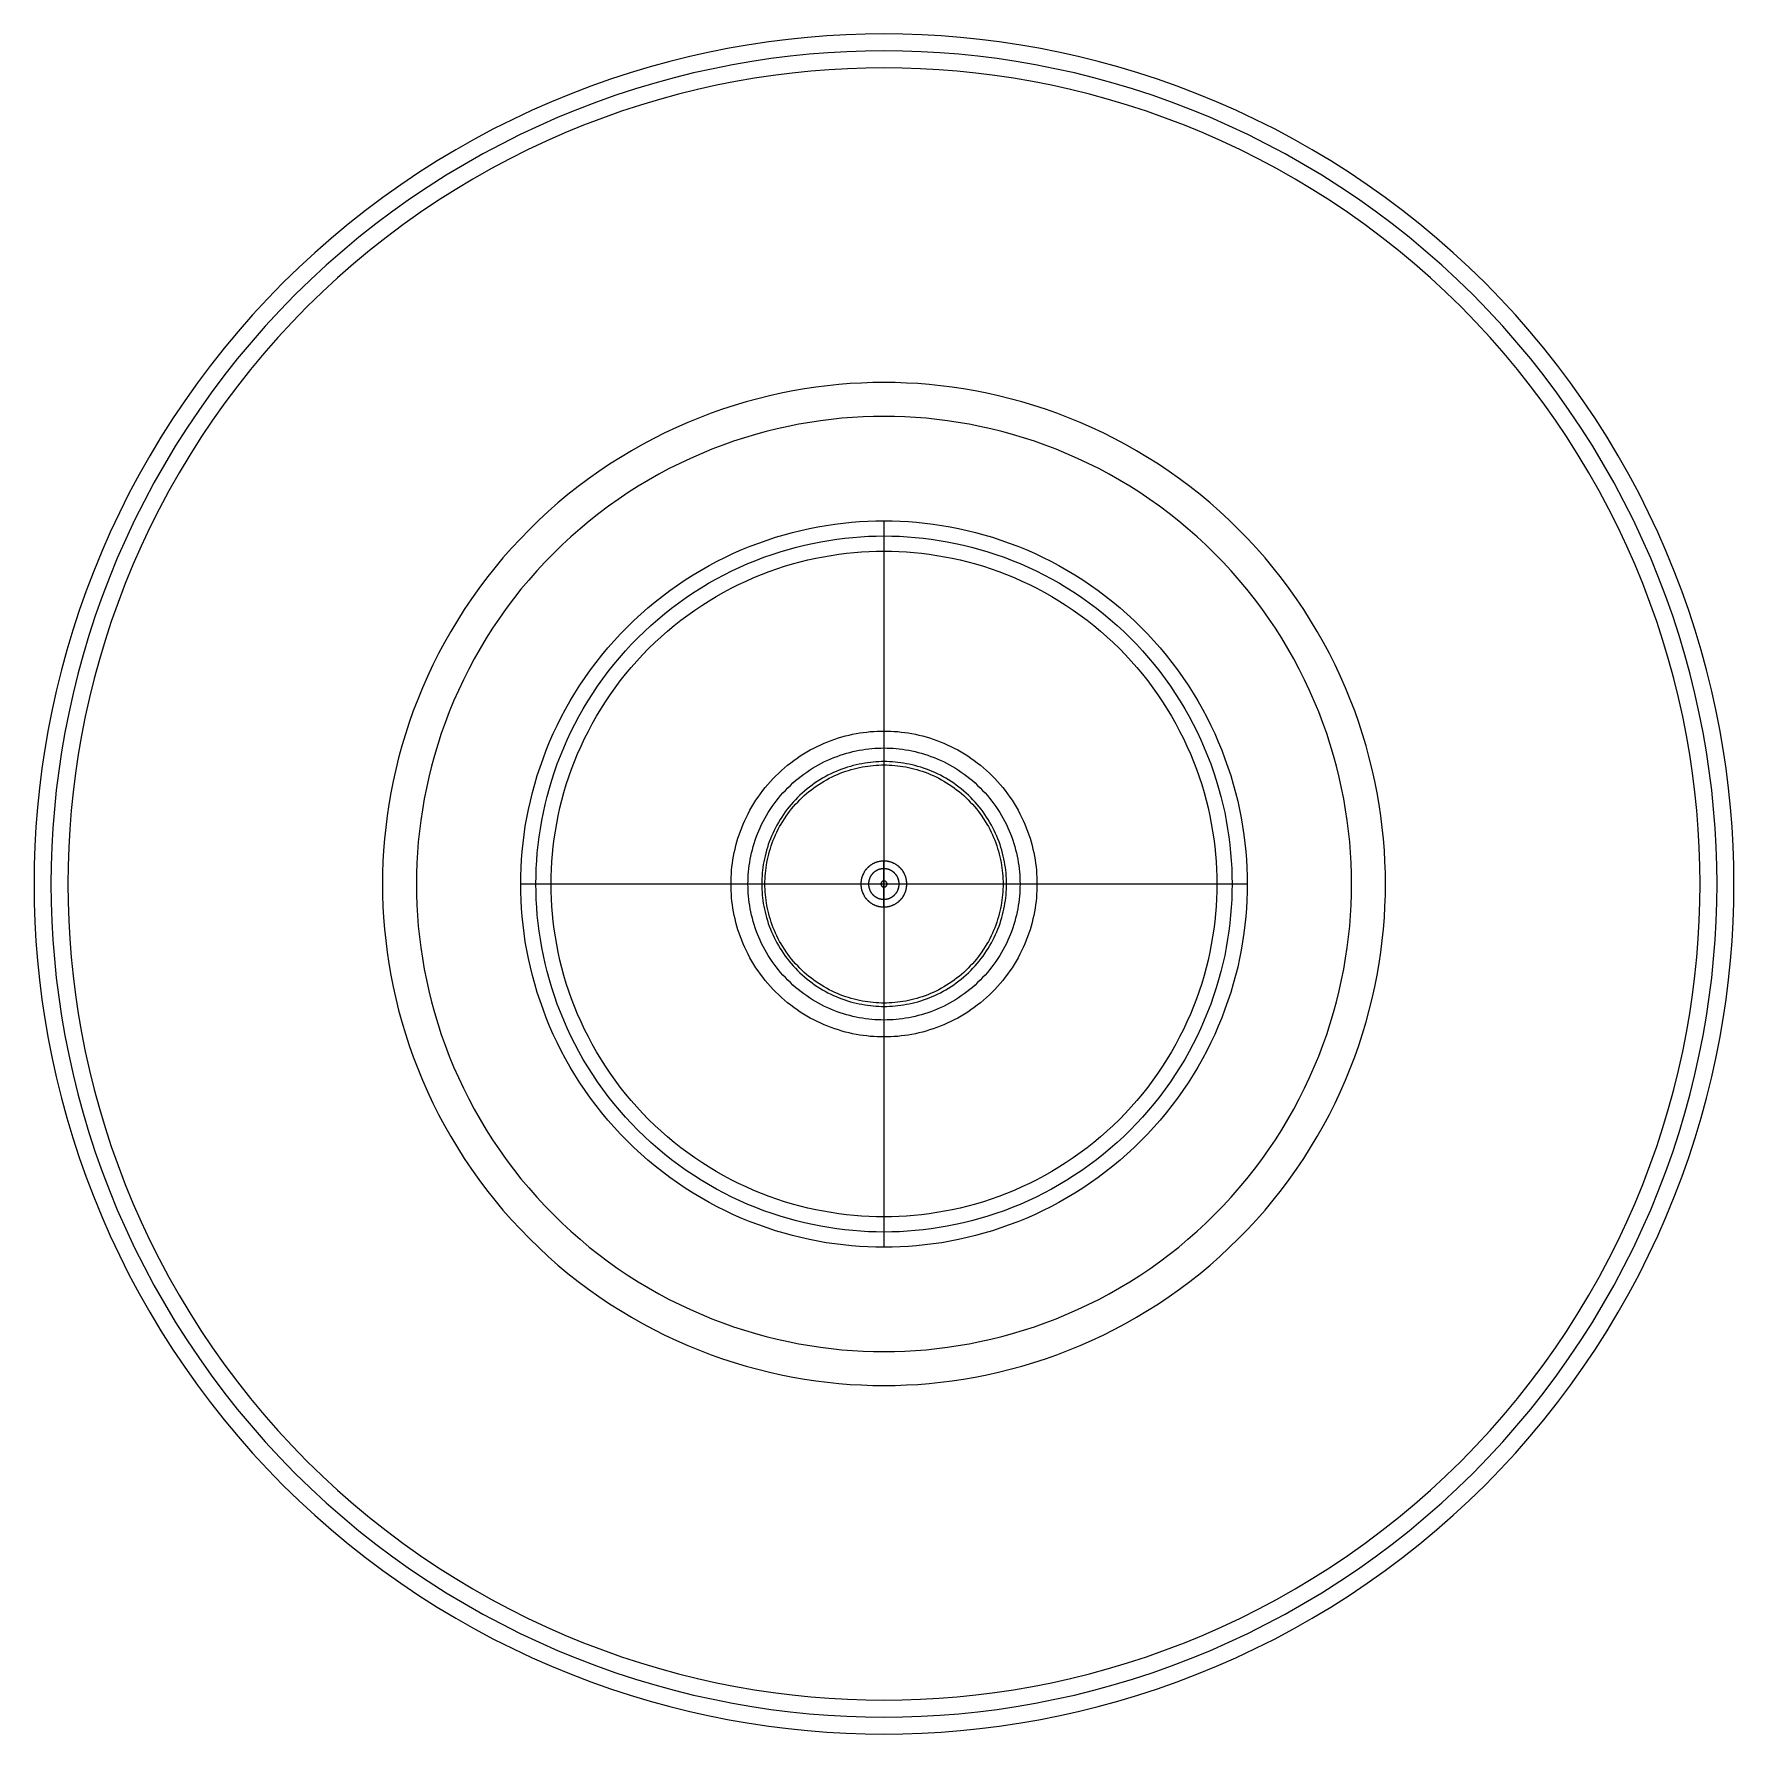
# Model space of a CAD drawing. Header units: millimetres. Extents: x -1135 to -483, y 786 to 1438.
import ezdxf

# ---------------------------------------------------------------- set-up
doc = ezdxf.new("R2010")
doc.units = ezdxf.units.MM
doc.layers.add('EXTRUSIÓN', color=7, linetype='Continuous')

msp = doc.modelspace()

# ---------------------------------------------------------------- linework, layer by layer
at = {"layer": 'EXTRUSIÓN'}
for points in [[(-483.4, 1112.07), (-483.48, 1119.29), (-483.72, 1126.58), (-484.13, 1133.93), (-484.72, 1141.32), (-485.47, 1148.77), (-486.41, 1156.25), (-487.53, 1163.77), (-488.84, 1171.31), (-490.33, 1178.88), (-492.01, 1186.47), (-493.89, 1194.06), (-495.97, 1201.66), (-498.24, 1209.25), (-500.71, 1216.83), (-503.39, 1224.39), (-506.26, 1231.92), (-509.34, 1239.42), (-512.62, 1246.87), (-516.1, 1254.27), (-519.78, 1261.62), (-523.66, 1268.89), (-527.73, 1276.1), (-532.01, 1283.21), (-536.48, 1290.24), (-541.13, 1297.17), (-545.98, 1304), (-551.01, 1310.71), (-556.22, 1317.3), (-561.61, 1323.76), (-567.16, 1330.09), (-572.89, 1336.27), (-578.77, 1342.31), (-584.81, 1348.19), (-590.99, 1353.91), (-597.32, 1359.47), (-603.78, 1364.85), (-610.37, 1370.07), (-617.08, 1375.1), (-623.9, 1379.94), (-630.83, 1384.6), (-637.86, 1389.07), (-644.98, 1393.34), (-652.18, 1397.42), (-659.46, 1401.3), (-666.8, 1404.98), (-674.21, 1408.46), (-681.66, 1411.74), (-689.15, 1414.81), (-696.69, 1417.69), (-704.25, 1420.36), (-711.82, 1422.83), (-719.42, 1425.11), (-727.01, 1427.18), (-734.61, 1429.06), (-742.19, 1430.75), (-749.76, 1432.24), (-757.31, 1433.55), (-764.83, 1434.66), (-772.31, 1435.6), (-779.75, 1436.36), (-787.15, 1436.94), (-794.49, 1437.35), (-801.78, 1437.6), (-809.01, 1437.68), (-816.24, 1437.6), (-823.53, 1437.35), (-830.87, 1436.94), (-838.27, 1436.36), (-845.71, 1435.6), (-853.19, 1434.66), (-860.71, 1433.55), (-868.26, 1432.24), (-875.83, 1430.75), (-883.41, 1429.06), (-891.01, 1427.18), (-898.61, 1425.11), (-906.2, 1422.83), (-913.78, 1420.36), (-921.33, 1417.69), (-928.87, 1414.81), (-936.36, 1411.74), (-943.82, 1408.46), (-951.22, 1404.98), (-958.56, 1401.3), (-965.84, 1397.42), (-973.04, 1393.34), (-980.16, 1389.07), (-987.19, 1384.6), (-994.12, 1379.94), (-1000.94, 1375.1), (-1007.65, 1370.07), (-1014.24, 1364.85), (-1020.7, 1359.47), (-1027.03, 1353.91), (-1033.22, 1348.19), (-1039.25, 1342.31), (-1045.13, 1336.27), (-1050.86, 1330.09), (-1056.41, 1323.76), (-1061.8, 1317.3), (-1067.01, 1310.71), (-1072.04, 1304), (-1076.89, 1297.17), (-1081.55, 1290.24), (-1086.01, 1283.21), (-1090.29, 1276.1), (-1094.37, 1268.89), (-1098.25, 1261.62), (-1101.93, 1254.27), (-1105.41, 1246.87), (-1108.68, 1239.42), (-1111.76, 1231.92), (-1114.63, 1224.39), (-1117.31, 1216.83), (-1119.78, 1209.25), (-1122.05, 1201.66), (-1124.13, 1194.06), (-1126.01, 1186.47), (-1127.69, 1178.88), (-1129.19, 1171.31), (-1130.49, 1163.77), (-1131.61, 1156.25), (-1132.55, 1148.77), (-1133.3, 1141.32), (-1133.89, 1133.93), (-1134.3, 1126.58), (-1134.54, 1119.29), (-1134.62, 1112.07), (-1134.54, 1104.84), (-1134.3, 1097.55), (-1133.89, 1090.2), (-1133.3, 1082.81), (-1132.55, 1075.37), (-1131.61, 1067.88), (-1130.49, 1060.36), (-1129.19, 1052.82), (-1127.69, 1045.25), (-1126.01, 1037.66), (-1124.13, 1030.07), (-1122.05, 1022.47), (-1119.78, 1014.88), (-1117.31, 1007.3), (-1114.63, 999.74), (-1111.76, 992.21), (-1108.68, 984.71), (-1105.41, 977.26), (-1101.93, 969.86), (-1098.25, 962.51), (-1094.37, 955.24), (-1090.29, 948.04), (-1086.01, 940.92), (-1081.55, 933.89), (-1076.89, 926.96), (-1072.04, 920.13), (-1067.01, 913.42), (-1061.8, 906.83), (-1056.41, 900.37), (-1050.86, 894.05), (-1045.13, 887.86), (-1039.25, 881.82), (-1033.22, 875.94), (-1027.03, 870.22), (-1020.7, 864.66), (-1014.24, 859.28), (-1007.65, 854.07), (-1000.94, 849.04), (-994.12, 844.19), (-987.19, 839.53), (-980.16, 835.06), (-973.04, 830.79), (-965.84, 826.71), (-958.56, 822.83), (-951.22, 819.15), (-943.82, 815.67), (-936.36, 812.39), (-928.87, 809.32), (-921.33, 806.44), (-913.78, 803.77), (-906.2, 801.3), (-898.61, 799.02), (-891.01, 796.95), (-883.41, 795.07), (-875.83, 793.38), (-868.26, 791.89), (-860.71, 790.59), (-853.19, 789.47), (-845.71, 788.53), (-838.27, 787.77), (-830.87, 787.19), (-823.53, 786.78), (-816.24, 786.53), (-809.01, 786.45), (-801.78, 786.53), (-794.49, 786.78), (-787.15, 787.19), (-779.75, 787.77), (-772.31, 788.53), (-764.83, 789.47), (-757.31, 790.59), (-749.76, 791.89), (-742.19, 793.38), (-734.61, 795.07), (-727.01, 796.95), (-719.42, 799.02), (-711.82, 801.3), (-704.25, 803.77), (-696.69, 806.44), (-689.15, 809.32), (-681.66, 812.39), (-674.21, 815.67), (-666.8, 819.15), (-659.46, 822.83), (-652.18, 826.71), (-644.98, 830.79), (-637.86, 835.06), (-630.83, 839.53), (-623.9, 844.19), (-617.08, 849.04), (-610.37, 854.07), (-603.78, 859.28), (-597.32, 864.66), (-590.99, 870.22), (-584.81, 875.94), (-578.77, 881.82), (-572.89, 887.86), (-567.16, 894.05), (-561.61, 900.37), (-556.22, 906.83), (-551.01, 913.42), (-545.98, 920.13), (-541.13, 926.96), (-536.48, 933.89), (-532.01, 940.92), (-527.73, 948.04), (-523.66, 955.24), (-519.78, 962.51), (-516.1, 969.86), (-512.62, 977.26), (-509.34, 984.71), (-506.26, 992.21), (-503.39, 999.74), (-500.71, 1007.3), (-498.24, 1014.88), (-495.97, 1022.47), (-493.89, 1030.07), (-492.01, 1037.66), (-490.33, 1045.25), (-488.84, 1052.82), (-487.53, 1060.36), (-486.41, 1067.88), (-485.47, 1075.37), (-484.72, 1082.81), (-484.13, 1090.2), (-483.72, 1097.55), (-483.48, 1104.84)], [(-489.9, 1112.07), (-489.98, 1119.15), (-490.21, 1126.29), (-490.62, 1133.49), (-491.19, 1140.74), (-491.93, 1148.03), (-492.85, 1155.37), (-493.95, 1162.74), (-495.22, 1170.13), (-496.69, 1177.55), (-498.34, 1184.98), (-500.18, 1192.43), (-502.21, 1199.87), (-504.44, 1207.31), (-506.87, 1214.74), (-509.48, 1222.15), (-512.3, 1229.53), (-515.32, 1236.88), (-518.53, 1244.18), (-521.94, 1251.44), (-525.55, 1258.63), (-529.35, 1265.76), (-533.35, 1272.82), (-537.53, 1279.8), (-541.91, 1286.69), (-546.48, 1293.48), (-551.23, 1300.17), (-556.16, 1306.74), (-561.27, 1313.2), (-566.54, 1319.54), (-571.99, 1325.74), (-577.6, 1331.8), (-583.36, 1337.71), (-589.28, 1343.48), (-595.34, 1349.09), (-601.54, 1354.53), (-607.87, 1359.81), (-614.33, 1364.92), (-620.91, 1369.85), (-627.6, 1374.6), (-634.39, 1379.16), (-641.28, 1383.54), (-648.25, 1387.73), (-655.31, 1391.73), (-662.44, 1395.53), (-669.64, 1399.14), (-676.89, 1402.55), (-684.2, 1405.76), (-691.55, 1408.77), (-698.93, 1411.59), (-706.34, 1414.21), (-713.76, 1416.63), (-721.2, 1418.86), (-728.65, 1420.9), (-736.09, 1422.74), (-743.53, 1424.39), (-750.94, 1425.85), (-758.34, 1427.13), (-765.71, 1428.23), (-773.04, 1429.15), (-780.34, 1429.89), (-787.59, 1430.46), (-794.78, 1430.86), (-801.93, 1431.1), (-809.01, 1431.18), (-816.09, 1431.1), (-823.24, 1430.86), (-830.44, 1430.46), (-837.68, 1429.89), (-844.98, 1429.15), (-852.31, 1428.23), (-859.68, 1427.13), (-867.08, 1425.85), (-874.5, 1424.39), (-881.93, 1422.74), (-889.37, 1420.9), (-896.82, 1418.86), (-904.26, 1416.63), (-911.69, 1414.21), (-919.09, 1411.59), (-926.47, 1408.77), (-933.82, 1405.76), (-941.13, 1402.55), (-948.38, 1399.14), (-955.58, 1395.53), (-962.71, 1391.73), (-969.77, 1387.73), (-976.74, 1383.54), (-983.63, 1379.16), (-990.42, 1374.6), (-997.11, 1369.85), (-1003.69, 1364.92), (-1010.15, 1359.81), (-1016.48, 1354.53), (-1022.68, 1349.09), (-1028.74, 1343.48), (-1034.66, 1337.71), (-1040.42, 1331.8), (-1046.03, 1325.74), (-1051.48, 1319.54), (-1056.76, 1313.2), (-1061.86, 1306.74), (-1066.79, 1300.17), (-1071.54, 1293.48), (-1076.11, 1286.69), (-1080.49, 1279.8), (-1084.68, 1272.82), (-1088.67, 1265.76), (-1092.47, 1258.63), (-1096.08, 1251.44), (-1099.49, 1244.18), (-1102.7, 1236.88), (-1105.72, 1229.53), (-1108.54, 1222.15), (-1111.16, 1214.74), (-1113.58, 1207.31), (-1115.81, 1199.87), (-1117.84, 1192.43), (-1119.68, 1184.98), (-1121.33, 1177.55), (-1122.8, 1170.13), (-1124.08, 1162.74), (-1125.17, 1155.37), (-1126.09, 1148.03), (-1126.83, 1140.74), (-1127.4, 1133.49), (-1127.81, 1126.29), (-1128.05, 1119.15), (-1128.12, 1112.07), (-1128.05, 1104.98), (-1127.81, 1097.84), (-1127.4, 1090.64), (-1126.83, 1083.39), (-1126.09, 1076.1), (-1125.17, 1068.76), (-1124.08, 1061.4), (-1122.8, 1054), (-1121.33, 1046.58), (-1119.68, 1039.15), (-1117.84, 1031.7), (-1115.81, 1024.26), (-1113.58, 1016.82), (-1111.16, 1009.39), (-1108.54, 1001.98), (-1105.72, 994.6), (-1102.7, 987.25), (-1099.49, 979.95), (-1096.08, 972.7), (-1092.47, 965.5), (-1088.67, 958.37), (-1084.68, 951.31), (-1080.49, 944.33), (-1076.11, 937.44), (-1071.54, 930.65), (-1066.79, 923.96), (-1061.86, 917.39), (-1056.76, 910.93), (-1051.48, 904.6), (-1046.03, 898.4), (-1040.42, 892.33), (-1034.66, 886.42), (-1028.74, 880.65), (-1022.68, 875.04), (-1016.48, 869.6), (-1010.15, 864.32), (-1003.69, 859.21), (-997.11, 854.28), (-990.42, 849.53), (-983.63, 844.97), (-976.74, 840.59), (-969.77, 836.4), (-962.71, 832.4), (-955.58, 828.6), (-948.38, 824.99), (-941.13, 821.58), (-933.82, 818.37), (-926.47, 815.36), (-919.09, 812.54), (-911.69, 809.92), (-904.26, 807.5), (-896.82, 805.27), (-889.37, 803.24), (-881.93, 801.39), (-874.5, 799.74), (-867.08, 798.28), (-859.68, 797), (-852.31, 795.9), (-844.98, 794.98), (-837.68, 794.24), (-830.44, 793.67), (-823.24, 793.27), (-816.09, 793.03), (-809.01, 792.95), (-801.93, 793.03), (-794.78, 793.27), (-787.59, 793.67), (-780.34, 794.24), (-773.04, 794.98), (-765.71, 795.9), (-758.34, 797), (-750.94, 798.28), (-743.53, 799.74), (-736.09, 801.39), (-728.65, 803.24), (-721.2, 805.27), (-713.76, 807.5), (-706.34, 809.92), (-698.93, 812.54), (-691.55, 815.36), (-684.2, 818.37), (-676.89, 821.58), (-669.64, 824.99), (-662.44, 828.6), (-655.31, 832.4), (-648.25, 836.4), (-641.28, 840.59), (-634.39, 844.97), (-627.6, 849.53), (-620.91, 854.28), (-614.33, 859.21), (-607.87, 864.32), (-601.54, 869.6), (-595.34, 875.04), (-589.28, 880.65), (-583.36, 886.42), (-577.6, 892.33), (-571.99, 898.4), (-566.54, 904.6), (-561.27, 910.93), (-556.16, 917.39), (-551.23, 923.96), (-546.48, 930.65), (-541.91, 937.44), (-537.53, 944.33), (-533.35, 951.31), (-529.35, 958.37), (-525.55, 965.5), (-521.94, 972.7), (-518.53, 979.95), (-515.32, 987.25), (-512.3, 994.6), (-509.48, 1001.98), (-506.87, 1009.39), (-504.44, 1016.82), (-502.21, 1024.26), (-500.18, 1031.7), (-498.34, 1039.15), (-496.69, 1046.58), (-495.22, 1054), (-493.95, 1061.4), (-492.85, 1068.76), (-491.93, 1076.1), (-491.19, 1083.39), (-490.62, 1090.64), (-490.21, 1097.84), (-489.98, 1104.98)], [(-496.39, 1112.07), (-496.47, 1119), (-496.7, 1126), (-497.1, 1133.05), (-497.66, 1140.16), (-498.39, 1147.3), (-499.28, 1154.49), (-500.36, 1161.7), (-501.61, 1168.95), (-503.05, 1176.22), (-504.66, 1183.5), (-506.47, 1190.79), (-508.46, 1198.08), (-510.64, 1205.37), (-513.02, 1212.65), (-515.58, 1219.91), (-518.34, 1227.14), (-521.3, 1234.34), (-524.44, 1241.49), (-527.78, 1248.6), (-531.32, 1255.65), (-535.04, 1262.64), (-538.96, 1269.55), (-543.06, 1276.38), (-547.35, 1283.13), (-551.82, 1289.79), (-556.48, 1296.34), (-561.31, 1302.78), (-566.31, 1309.11), (-571.48, 1315.31), (-576.82, 1321.39), (-582.31, 1327.32), (-587.96, 1333.12), (-593.75, 1338.77), (-599.69, 1344.26), (-605.76, 1349.6), (-611.97, 1354.77), (-618.3, 1359.77), (-624.74, 1364.6), (-631.29, 1369.25), (-637.94, 1373.72), (-644.69, 1378.01), (-651.53, 1382.12), (-658.44, 1386.03), (-665.43, 1389.76), (-672.48, 1393.29), (-679.58, 1396.63), (-686.74, 1399.78), (-693.94, 1402.73), (-701.17, 1405.49), (-708.43, 1408.06), (-715.7, 1410.43), (-722.99, 1412.62), (-730.28, 1414.61), (-737.58, 1416.41), (-744.86, 1418.03), (-752.13, 1419.46), (-759.37, 1420.72), (-766.59, 1421.79), (-773.77, 1422.69), (-780.92, 1423.42), (-788.02, 1423.98), (-795.07, 1424.37), (-802.07, 1424.61), (-809.01, 1424.68), (-815.95, 1424.61), (-822.95, 1424.37), (-830, 1423.98), (-837.1, 1423.42), (-844.25, 1422.69), (-851.43, 1421.79), (-858.65, 1420.72), (-865.9, 1419.46), (-873.16, 1418.03), (-880.45, 1416.41), (-887.74, 1414.61), (-895.03, 1412.62), (-902.32, 1410.43), (-909.59, 1408.06), (-916.85, 1405.49), (-924.08, 1402.73), (-931.28, 1399.78), (-938.44, 1396.63), (-945.54, 1393.29), (-952.59, 1389.76), (-959.58, 1386.03), (-966.49, 1382.12), (-973.33, 1378.01), (-980.08, 1373.72), (-986.73, 1369.25), (-993.28, 1364.6), (-999.73, 1359.77), (-1006.05, 1354.77), (-1012.26, 1349.6), (-1018.33, 1344.26), (-1024.27, 1338.77), (-1030.06, 1333.12), (-1035.71, 1327.32), (-1041.21, 1321.39), (-1046.54, 1315.31), (-1051.71, 1309.11), (-1056.71, 1302.78), (-1061.54, 1296.34), (-1066.2, 1289.79), (-1070.67, 1283.13), (-1074.96, 1276.38), (-1079.06, 1269.55), (-1082.98, 1262.64), (-1086.7, 1255.65), (-1090.24, 1248.6), (-1093.58, 1241.49), (-1096.73, 1234.34), (-1099.68, 1227.14), (-1102.44, 1219.91), (-1105, 1212.65), (-1107.38, 1205.37), (-1109.56, 1198.08), (-1111.55, 1190.79), (-1113.36, 1183.5), (-1114.97, 1176.22), (-1116.41, 1168.95), (-1117.66, 1161.7), (-1118.74, 1154.49), (-1119.64, 1147.3), (-1120.36, 1140.16), (-1120.92, 1133.05), (-1121.32, 1126), (-1121.55, 1119), (-1121.63, 1112.07), (-1121.55, 1105.13), (-1121.32, 1098.13), (-1120.92, 1091.08), (-1120.36, 1083.98), (-1119.64, 1076.83), (-1118.74, 1069.64), (-1117.66, 1062.43), (-1116.41, 1055.18), (-1114.97, 1047.91), (-1113.36, 1040.63), (-1111.55, 1033.34), (-1109.56, 1026.05), (-1107.38, 1018.76), (-1105, 1011.48), (-1102.44, 1004.22), (-1099.68, 996.99), (-1096.73, 989.8), (-1093.58, 982.64), (-1090.24, 975.53), (-1086.7, 968.48), (-1082.98, 961.5), (-1079.06, 954.58), (-1074.96, 947.75), (-1070.67, 941), (-1066.2, 934.34), (-1061.54, 927.79), (-1056.71, 921.35), (-1051.71, 915.02), (-1046.54, 908.82), (-1041.21, 902.75), (-1035.71, 896.81), (-1030.06, 891.01), (-1024.27, 885.36), (-1018.33, 879.87), (-1012.26, 874.54), (-1006.05, 869.36), (-999.73, 864.36), (-993.28, 859.53), (-986.73, 854.88), (-980.08, 850.41), (-973.33, 846.12), (-966.49, 842.01), (-959.58, 838.1), (-952.59, 834.37), (-945.54, 830.84), (-938.44, 827.5), (-931.28, 824.35), (-924.08, 821.4), (-916.85, 818.64), (-909.59, 816.07), (-902.32, 813.7), (-895.03, 811.52), (-887.74, 809.52), (-880.45, 807.72), (-873.16, 806.1), (-865.9, 804.67), (-858.65, 803.41), (-851.43, 802.34), (-844.25, 801.44), (-837.1, 800.71), (-830, 800.15), (-822.95, 799.76), (-815.95, 799.53), (-809.01, 799.45), (-802.07, 799.53), (-795.07, 799.76), (-788.02, 800.15), (-780.92, 800.71), (-773.77, 801.44), (-766.59, 802.34), (-759.37, 803.41), (-752.13, 804.67), (-744.86, 806.1), (-737.58, 807.72), (-730.28, 809.52), (-722.99, 811.52), (-715.7, 813.7), (-708.43, 816.07), (-701.17, 818.64), (-693.94, 821.4), (-686.74, 824.35), (-679.58, 827.5), (-672.48, 830.84), (-665.43, 834.37), (-658.44, 838.1), (-651.53, 842.01), (-644.69, 846.12), (-637.94, 850.41), (-631.29, 854.88), (-624.74, 859.53), (-618.3, 864.36), (-611.97, 869.36), (-605.76, 874.54), (-599.69, 879.87), (-593.75, 885.36), (-587.96, 891.01), (-582.31, 896.81), (-576.82, 902.75), (-571.48, 908.82), (-566.31, 915.02), (-561.31, 921.35), (-556.48, 927.79), (-551.82, 934.34), (-547.35, 941), (-543.06, 947.75), (-538.96, 954.58), (-535.04, 961.5), (-531.32, 968.48), (-527.78, 975.53), (-524.44, 982.64), (-521.3, 989.8), (-518.34, 996.99), (-515.58, 1004.22), (-513.02, 1011.48), (-510.64, 1018.76), (-508.46, 1026.05), (-506.47, 1033.34), (-504.66, 1040.63), (-503.05, 1047.91), (-501.61, 1055.18), (-500.36, 1062.43), (-499.28, 1069.64), (-498.39, 1076.83), (-497.66, 1083.98), (-497.1, 1091.08), (-496.7, 1098.13), (-496.47, 1105.13)], [(-616.9, 1112.07), (-616.95, 1116.33), (-617.1, 1120.63), (-617.34, 1124.96), (-617.68, 1129.33), (-618.13, 1133.72), (-618.68, 1138.13), (-619.34, 1142.57), (-620.11, 1147.02), (-620.99, 1151.49), (-621.99, 1155.96), (-623.1, 1160.44), (-624.32, 1164.93), (-625.66, 1169.4), (-627.12, 1173.88), (-628.7, 1178.34), (-630.39, 1182.78), (-632.21, 1187.2), (-634.14, 1191.6), (-636.19, 1195.97), (-638.37, 1200.3), (-640.65, 1204.59), (-643.06, 1208.84), (-645.58, 1213.04), (-648.22, 1217.19), (-650.97, 1221.28), (-653.83, 1225.3), (-656.79, 1229.26), (-659.87, 1233.15), (-663.05, 1236.96), (-666.32, 1240.69), (-669.7, 1244.34), (-673.17, 1247.91), (-676.73, 1251.38), (-680.38, 1254.75), (-684.11, 1258.03), (-687.93, 1261.21), (-691.81, 1264.28), (-695.77, 1267.25), (-699.8, 1270.11), (-703.89, 1272.86), (-708.03, 1275.49), (-712.24, 1278.02), (-716.48, 1280.42), (-720.78, 1282.71), (-725.11, 1284.88), (-729.48, 1286.93), (-733.87, 1288.87), (-738.3, 1290.68), (-742.74, 1292.38), (-747.2, 1293.96), (-751.67, 1295.42), (-756.15, 1296.76), (-760.63, 1297.98), (-765.11, 1299.09), (-769.59, 1300.08), (-774.05, 1300.96), (-778.51, 1301.73), (-782.94, 1302.4), (-787.36, 1302.95), (-791.75, 1303.39), (-796.11, 1303.74), (-800.45, 1303.98), (-804.75, 1304.12), (-809.01, 1304.17), (-813.27, 1304.12), (-817.57, 1303.98), (-821.91, 1303.74), (-826.27, 1303.39), (-830.66, 1302.95), (-835.08, 1302.4), (-839.51, 1301.73), (-843.97, 1300.96), (-848.43, 1300.08), (-852.91, 1299.09), (-857.39, 1297.98), (-861.87, 1296.76), (-866.35, 1295.42), (-870.82, 1293.96), (-875.28, 1292.38), (-879.72, 1290.68), (-884.15, 1288.87), (-888.54, 1286.93), (-892.91, 1284.88), (-897.24, 1282.71), (-901.54, 1280.42), (-905.79, 1278.02), (-909.99, 1275.49), (-914.13, 1272.86), (-918.22, 1270.11), (-922.25, 1267.25), (-926.21, 1264.28), (-930.09, 1261.21), (-933.91, 1258.03), (-937.64, 1254.75), (-941.29, 1251.38), (-944.85, 1247.91), (-948.32, 1244.34), (-951.7, 1240.69), (-954.98, 1236.96), (-958.15, 1233.15), (-961.23, 1229.26), (-964.19, 1225.3), (-967.05, 1221.28), (-969.8, 1217.19), (-972.44, 1213.04), (-974.96, 1208.84), (-977.37, 1204.59), (-979.66, 1200.3), (-981.83, 1195.97), (-983.88, 1191.6), (-985.81, 1187.2), (-987.63, 1182.78), (-989.32, 1178.34), (-990.9, 1173.88), (-992.36, 1169.4), (-993.7, 1164.93), (-994.93, 1160.44), (-996.03, 1155.96), (-997.03, 1151.49), (-997.91, 1147.02), (-998.68, 1142.57), (-999.34, 1138.13), (-999.89, 1133.72), (-1000.34, 1129.33), (-1000.68, 1124.96), (-1000.93, 1120.63), (-1001.07, 1116.33), (-1001.12, 1112.07), (-1001.07, 1107.8), (-1000.93, 1103.5), (-1000.68, 1099.17), (-1000.34, 1094.8), (-999.89, 1090.41), (-999.34, 1086), (-998.68, 1081.56), (-997.91, 1077.11), (-997.03, 1072.64), (-996.03, 1068.17), (-994.93, 1063.69), (-993.7, 1059.21), (-992.36, 1054.73), (-990.9, 1050.26), (-989.32, 1045.8), (-987.63, 1041.35), (-985.81, 1036.93), (-983.88, 1032.53), (-981.83, 1028.16), (-979.66, 1023.83), (-977.37, 1019.54), (-974.96, 1015.29), (-972.44, 1011.09), (-969.8, 1006.94), (-967.05, 1002.85), (-964.19, 998.83), (-961.23, 994.87), (-958.15, 990.98), (-954.98, 987.17), (-951.7, 983.44), (-948.32, 979.79), (-944.85, 976.23), (-941.29, 972.76), (-937.64, 969.38), (-933.91, 966.1), (-930.09, 962.92), (-926.21, 959.85), (-922.25, 956.88), (-918.22, 954.02), (-914.13, 951.27), (-909.99, 948.64), (-905.79, 946.12), (-901.54, 943.71), (-897.24, 941.42), (-892.91, 939.25), (-888.54, 937.2), (-884.15, 935.26), (-879.72, 933.45), (-875.28, 931.75), (-870.82, 930.17), (-866.35, 928.72), (-861.87, 927.37), (-857.39, 926.15), (-852.91, 925.04), (-848.43, 924.05), (-843.97, 923.17), (-839.51, 922.4), (-835.08, 921.74), (-830.66, 921.18), (-826.27, 920.74), (-821.91, 920.39), (-817.57, 920.15), (-813.27, 920.01), (-809.01, 919.96), (-804.75, 920.01), (-800.45, 920.15), (-796.11, 920.39), (-791.75, 920.74), (-787.36, 921.18), (-782.94, 921.74), (-778.51, 922.4), (-774.05, 923.17), (-769.59, 924.05), (-765.11, 925.04), (-760.63, 926.15), (-756.15, 927.37), (-751.67, 928.72), (-747.2, 930.17), (-742.74, 931.75), (-738.3, 933.45), (-733.87, 935.26), (-729.48, 937.2), (-725.11, 939.25), (-720.78, 941.42), (-716.48, 943.71), (-712.24, 946.12), (-708.03, 948.64), (-703.89, 951.27), (-699.8, 954.02), (-695.77, 956.88), (-691.81, 959.85), (-687.93, 962.92), (-684.11, 966.1), (-680.38, 969.38), (-676.73, 972.76), (-673.17, 976.23), (-669.7, 979.79), (-666.32, 983.44), (-663.05, 987.17), (-659.87, 990.98), (-656.79, 994.87), (-653.83, 998.83), (-650.97, 1002.85), (-648.22, 1006.94), (-645.58, 1011.09), (-643.06, 1015.29), (-640.65, 1019.54), (-638.37, 1023.83), (-636.19, 1028.16), (-634.14, 1032.53), (-632.21, 1036.93), (-630.39, 1041.35), (-628.7, 1045.8), (-627.12, 1050.26), (-625.66, 1054.73), (-624.32, 1059.21), (-623.1, 1063.69), (-621.99, 1068.17), (-620.99, 1072.64), (-620.11, 1077.11), (-619.34, 1081.56), (-618.68, 1086), (-618.13, 1090.41), (-617.68, 1094.8), (-617.34, 1099.17), (-617.1, 1103.5), (-616.95, 1107.8)], [(-629.9, 1112.07), (-629.94, 1116.04), (-630.08, 1120.05), (-630.3, 1124.09), (-630.62, 1128.16), (-631.04, 1132.25), (-631.55, 1136.37), (-632.17, 1140.51), (-632.89, 1144.66), (-633.71, 1148.82), (-634.64, 1152.99), (-635.67, 1157.17), (-636.81, 1161.35), (-638.06, 1165.53), (-639.42, 1169.69), (-640.89, 1173.85), (-642.47, 1178), (-644.17, 1182.12), (-645.97, 1186.22), (-647.88, 1190.29), (-649.91, 1194.33), (-652.04, 1198.33), (-654.29, 1202.3), (-656.64, 1206.21), (-659.09, 1210.08), (-661.66, 1213.89), (-664.32, 1217.64), (-667.09, 1221.34), (-669.96, 1224.96), (-672.92, 1228.51), (-675.98, 1231.99), (-679.12, 1235.4), (-682.36, 1238.72), (-685.68, 1241.95), (-689.08, 1245.1), (-692.56, 1248.16), (-696.12, 1251.12), (-699.74, 1253.99), (-703.43, 1256.75), (-707.19, 1259.42), (-711, 1261.98), (-714.86, 1264.44), (-718.78, 1266.79), (-722.74, 1269.03), (-726.75, 1271.17), (-730.78, 1273.19), (-734.86, 1275.11), (-738.96, 1276.91), (-743.08, 1278.6), (-747.22, 1280.18), (-751.38, 1281.65), (-755.55, 1283.01), (-759.73, 1284.26), (-763.9, 1285.41), (-768.08, 1286.44), (-772.25, 1287.37), (-776.42, 1288.19), (-780.57, 1288.91), (-784.71, 1289.52), (-788.82, 1290.04), (-792.92, 1290.45), (-796.99, 1290.77), (-801.03, 1291), (-805.04, 1291.13), (-809.01, 1291.18), (-812.99, 1291.13), (-817, 1291), (-821.04, 1290.77), (-825.1, 1290.45), (-829.2, 1290.04), (-833.32, 1289.52), (-837.45, 1288.91), (-841.6, 1288.19), (-845.77, 1287.37), (-849.94, 1286.44), (-854.12, 1285.41), (-858.29, 1284.26), (-862.47, 1283.01), (-866.64, 1281.65), (-870.8, 1280.18), (-874.94, 1278.6), (-879.06, 1276.91), (-883.16, 1275.11), (-887.24, 1273.19), (-891.28, 1271.17), (-895.28, 1269.03), (-899.24, 1266.79), (-903.16, 1264.44), (-907.02, 1261.98), (-910.83, 1259.42), (-914.59, 1256.75), (-918.28, 1253.99), (-921.9, 1251.12), (-925.46, 1248.16), (-928.94, 1245.1), (-932.34, 1241.95), (-935.66, 1238.72), (-938.9, 1235.4), (-942.05, 1231.99), (-945.1, 1228.51), (-948.07, 1224.96), (-950.93, 1221.34), (-953.7, 1217.64), (-956.36, 1213.89), (-958.93, 1210.08), (-961.38, 1206.21), (-963.74, 1202.3), (-965.98, 1198.33), (-968.11, 1194.33), (-970.14, 1190.29), (-972.05, 1186.22), (-973.86, 1182.12), (-975.55, 1178), (-977.13, 1173.85), (-978.6, 1169.69), (-979.96, 1165.53), (-981.21, 1161.35), (-982.35, 1157.17), (-983.38, 1152.99), (-984.31, 1148.82), (-985.13, 1144.66), (-985.85, 1140.51), (-986.47, 1136.37), (-986.98, 1132.25), (-987.4, 1128.16), (-987.72, 1124.09), (-987.95, 1120.05), (-988.08, 1116.04), (-988.12, 1112.07), (-988.08, 1108.09), (-987.95, 1104.08), (-987.72, 1100.04), (-987.4, 1095.97), (-986.98, 1091.88), (-986.47, 1087.76), (-985.85, 1083.63), (-985.13, 1079.47), (-984.31, 1075.31), (-983.38, 1071.14), (-982.35, 1066.96), (-981.21, 1062.78), (-979.96, 1058.61), (-978.6, 1054.44), (-977.13, 1050.28), (-975.55, 1046.14), (-973.86, 1042.01), (-972.05, 1037.91), (-970.14, 1033.84), (-968.11, 1029.8), (-965.98, 1025.8), (-963.74, 1021.84), (-961.38, 1017.92), (-958.93, 1014.05), (-956.36, 1010.24), (-953.7, 1006.49), (-950.93, 1002.8), (-948.07, 999.17), (-945.1, 995.62), (-942.05, 992.14), (-938.9, 988.73), (-935.66, 985.41), (-932.34, 982.18), (-928.94, 979.03), (-925.46, 975.97), (-921.9, 973.01), (-918.28, 970.14), (-914.59, 967.38), (-910.83, 964.71), (-907.02, 962.15), (-903.16, 959.69), (-899.24, 957.34), (-895.28, 955.1), (-891.28, 952.96), (-887.24, 950.94), (-883.16, 949.02), (-879.06, 947.22), (-874.94, 945.53), (-870.8, 943.95), (-866.64, 942.48), (-862.47, 941.12), (-858.29, 939.87), (-854.12, 938.73), (-849.94, 937.69), (-845.77, 936.76), (-841.6, 935.94), (-837.45, 935.23), (-833.32, 934.61), (-829.2, 934.09), (-825.1, 933.68), (-821.04, 933.36), (-817, 933.13), (-812.99, 933), (-809.01, 932.95), (-805.04, 933), (-801.03, 933.13), (-796.99, 933.36), (-792.92, 933.68), (-788.82, 934.09), (-784.71, 934.61), (-780.57, 935.23), (-776.42, 935.94), (-772.25, 936.76), (-768.08, 937.69), (-763.9, 938.73), (-759.73, 939.87), (-755.55, 941.12), (-751.38, 942.48), (-747.22, 943.95), (-743.08, 945.53), (-738.96, 947.22), (-734.86, 949.02), (-730.78, 950.94), (-726.75, 952.96), (-722.74, 955.1), (-718.78, 957.34), (-714.86, 959.69), (-711, 962.15), (-707.19, 964.71), (-703.43, 967.38), (-699.74, 970.14), (-696.12, 973.01), (-692.56, 975.97), (-689.08, 979.03), (-685.68, 982.18), (-682.36, 985.41), (-679.12, 988.73), (-675.98, 992.14), (-672.92, 995.62), (-669.96, 999.17), (-667.09, 1002.8), (-664.32, 1006.49), (-661.66, 1010.24), (-659.09, 1014.05), (-656.64, 1017.92), (-654.29, 1021.84), (-652.04, 1025.8), (-649.91, 1029.8), (-647.88, 1033.84), (-645.97, 1037.91), (-644.17, 1042.01), (-642.47, 1046.14), (-640.89, 1050.28), (-639.42, 1054.44), (-638.06, 1058.61), (-636.81, 1062.78), (-635.67, 1066.96), (-634.64, 1071.14), (-633.71, 1075.31), (-632.89, 1079.47), (-632.17, 1083.63), (-631.55, 1087.76), (-631.04, 1091.88), (-630.62, 1095.97), (-630.3, 1100.04), (-630.08, 1104.08), (-629.94, 1108.09)], [(-669.85, 1112.07), (-669.88, 1108.98), (-669.99, 1105.86), (-670.16, 1102.72), (-670.41, 1099.56), (-670.74, 1096.38), (-671.14, 1093.18), (-671.62, 1089.97), (-672.17, 1086.74), (-672.81, 1083.51), (-673.53, 1080.27), (-674.34, 1077.02), (-675.22, 1073.77), (-676.19, 1070.53), (-677.25, 1067.29), (-678.39, 1064.06), (-679.62, 1060.84), (-680.94, 1057.64), (-682.34, 1054.45), (-683.82, 1051.29), (-685.4, 1048.15), (-687.06, 1045.04), (-688.8, 1041.96), (-690.62, 1038.92), (-692.53, 1035.92), (-694.53, 1032.95), (-696.6, 1030.04), (-698.75, 1027.17), (-700.97, 1024.35), (-703.28, 1021.59), (-705.65, 1018.89), (-708.1, 1016.24), (-710.61, 1013.66), (-713.19, 1011.15), (-715.83, 1008.7), (-718.54, 1006.33), (-721.3, 1004.03), (-724.11, 1001.8), (-726.98, 999.65), (-729.9, 997.58), (-732.86, 995.59), (-735.86, 993.68), (-738.91, 991.85), (-741.99, 990.11), (-745.1, 988.45), (-748.23, 986.88), (-751.4, 985.39), (-754.58, 983.99), (-757.79, 982.68), (-761.01, 981.45), (-764.24, 980.31), (-767.48, 979.25), (-770.72, 978.28), (-773.97, 977.39), (-777.21, 976.59), (-780.45, 975.87), (-783.69, 975.23), (-786.91, 974.67), (-790.13, 974.19), (-793.33, 973.79), (-796.51, 973.47), (-799.67, 973.22), (-802.81, 973.04), (-805.92, 972.94), (-809.01, 972.91), (-812.1, 972.94), (-815.21, 973.04), (-818.35, 973.22), (-821.51, 973.47), (-824.7, 973.79), (-827.89, 974.19), (-831.11, 974.67), (-834.33, 975.23), (-837.57, 975.87), (-840.81, 976.59), (-844.06, 977.39), (-847.3, 978.28), (-850.55, 979.25), (-853.79, 980.31), (-857.02, 981.45), (-860.23, 982.68), (-863.44, 983.99), (-866.62, 985.39), (-869.79, 986.88), (-872.93, 988.45), (-876.04, 990.11), (-879.11, 991.85), (-882.16, 993.68), (-885.16, 995.59), (-888.12, 997.58), (-891.04, 999.65), (-893.91, 1001.8), (-896.72, 1004.03), (-899.48, 1006.33), (-902.19, 1008.7), (-904.83, 1011.15), (-907.41, 1013.66), (-909.93, 1016.24), (-912.37, 1018.89), (-914.75, 1021.59), (-917.05, 1024.35), (-919.27, 1027.17), (-921.42, 1030.04), (-923.5, 1032.95), (-925.49, 1035.92), (-927.4, 1038.92), (-929.22, 1041.96), (-930.97, 1045.04), (-932.62, 1048.15), (-934.2, 1051.29), (-935.68, 1054.45), (-937.09, 1057.64), (-938.4, 1060.84), (-939.63, 1064.06), (-940.77, 1067.29), (-941.83, 1070.53), (-942.8, 1073.77), (-943.69, 1077.02), (-944.49, 1080.27), (-945.21, 1083.51), (-945.85, 1086.74), (-946.41, 1089.97), (-946.88, 1093.18), (-947.28, 1096.38), (-947.61, 1099.56), (-947.86, 1102.72), (-948.03, 1105.86), (-948.14, 1108.98), (-948.17, 1112.07), (-948.14, 1115.15), (-948.03, 1118.27), (-947.86, 1121.41), (-947.61, 1124.57), (-947.28, 1127.75), (-946.88, 1130.95), (-946.41, 1134.16), (-945.85, 1137.39), (-945.21, 1140.62), (-944.49, 1143.86), (-943.69, 1147.11), (-942.8, 1150.36), (-941.83, 1153.6), (-940.77, 1156.84), (-939.63, 1160.07), (-938.4, 1163.29), (-937.09, 1166.49), (-935.68, 1169.68), (-934.2, 1172.84), (-932.62, 1175.98), (-930.97, 1179.09), (-929.22, 1182.17), (-927.4, 1185.21), (-925.49, 1188.22), (-923.5, 1191.18), (-921.42, 1194.09), (-919.27, 1196.96), (-917.05, 1199.78), (-914.75, 1202.54), (-912.37, 1205.24), (-909.93, 1207.89), (-907.41, 1210.47), (-904.83, 1212.98), (-902.19, 1215.43), (-899.48, 1217.8), (-896.72, 1220.1), (-893.91, 1222.33), (-891.04, 1224.48), (-888.12, 1226.55), (-885.16, 1228.54), (-882.16, 1230.45), (-879.11, 1232.28), (-876.04, 1234.02), (-872.93, 1235.68), (-869.79, 1237.25), (-866.62, 1238.74), (-863.44, 1240.14), (-860.23, 1241.46), (-857.02, 1242.68), (-853.79, 1243.83), (-850.55, 1244.88), (-847.3, 1245.85), (-844.06, 1246.74), (-840.81, 1247.54), (-837.57, 1248.26), (-834.33, 1248.9), (-831.11, 1249.46), (-827.89, 1249.94), (-824.7, 1250.34), (-821.51, 1250.66), (-818.35, 1250.91), (-815.21, 1251.09), (-812.1, 1251.19), (-809.01, 1251.23), (-805.92, 1251.19), (-802.81, 1251.09), (-799.67, 1250.91), (-796.51, 1250.66), (-793.33, 1250.34), (-790.13, 1249.94), (-786.91, 1249.46), (-783.69, 1248.9), (-780.45, 1248.26), (-777.21, 1247.54), (-773.97, 1246.74), (-770.72, 1245.85), (-767.48, 1244.88), (-764.24, 1243.83), (-761.01, 1242.68), (-757.79, 1241.46), (-754.58, 1240.14), (-751.4, 1238.74), (-748.23, 1237.25), (-745.1, 1235.68), (-741.99, 1234.02), (-738.91, 1232.28), (-735.86, 1230.45), (-732.86, 1228.54), (-729.9, 1226.55), (-726.98, 1224.48), (-724.11, 1222.33), (-721.3, 1220.1), (-718.54, 1217.8), (-715.83, 1215.43), (-713.19, 1212.98), (-710.61, 1210.47), (-708.1, 1207.89), (-705.65, 1205.24), (-703.28, 1202.54), (-700.97, 1199.78), (-698.75, 1196.96), (-696.6, 1194.09), (-694.53, 1191.18), (-692.53, 1188.22), (-690.62, 1185.21), (-688.8, 1182.17), (-687.06, 1179.09), (-685.4, 1175.98), (-683.82, 1172.84), (-682.34, 1169.68), (-680.94, 1166.49), (-679.62, 1163.29), (-678.39, 1160.07), (-677.25, 1156.84), (-676.19, 1153.6), (-675.22, 1150.36), (-674.34, 1147.11), (-673.53, 1143.86), (-672.81, 1140.62), (-672.17, 1137.39), (-671.62, 1134.16), (-671.14, 1130.95), (-670.74, 1127.75), (-670.41, 1124.57), (-670.16, 1121.41), (-669.99, 1118.27), (-669.88, 1115.15)], [(-675.68, 1112.07), (-675.71, 1109.11), (-675.81, 1106.12), (-675.98, 1103.11), (-676.22, 1100.08), (-676.53, 1097.04), (-676.91, 1093.97), (-677.37, 1090.89), (-677.9, 1087.8), (-678.51, 1084.7), (-679.2, 1081.6), (-679.97, 1078.49), (-680.82, 1075.38), (-681.75, 1072.27), (-682.77, 1069.17), (-683.86, 1066.07), (-685.04, 1062.99), (-686.3, 1059.92), (-687.64, 1056.86), (-689.06, 1053.83), (-690.57, 1050.83), (-692.16, 1047.85), (-693.83, 1044.9), (-695.58, 1041.98), (-697.41, 1039.1), (-699.32, 1036.27), (-701.3, 1033.47), (-703.36, 1030.72), (-705.5, 1028.03), (-707.7, 1025.38), (-709.98, 1022.79), (-712.32, 1020.26), (-714.73, 1017.78), (-717.2, 1015.38), (-719.73, 1013.03), (-722.32, 1010.76), (-724.97, 1008.55), (-727.67, 1006.42), (-730.42, 1004.36), (-733.21, 1002.37), (-736.05, 1000.47), (-738.93, 998.64), (-741.84, 996.89), (-744.79, 995.22), (-747.77, 993.63), (-750.78, 992.12), (-753.81, 990.69), (-756.86, 989.35), (-759.93, 988.09), (-763.02, 986.92), (-766.11, 985.82), (-769.21, 984.81), (-772.32, 983.88), (-775.43, 983.03), (-778.54, 982.26), (-781.65, 981.57), (-784.75, 980.96), (-787.84, 980.42), (-790.92, 979.96), (-793.98, 979.58), (-797.03, 979.27), (-800.06, 979.03), (-803.07, 978.86), (-806.05, 978.76), (-809.01, 978.73), (-811.97, 978.76), (-814.95, 978.86), (-817.96, 979.03), (-820.99, 979.27), (-824.04, 979.58), (-827.1, 979.96), (-830.18, 980.42), (-833.27, 980.96), (-836.37, 981.57), (-839.48, 982.26), (-842.59, 983.03), (-845.7, 983.88), (-848.81, 984.81), (-851.91, 985.82), (-855.01, 986.92), (-858.09, 988.09), (-861.16, 989.35), (-864.21, 990.69), (-867.24, 992.12), (-870.25, 993.63), (-873.23, 995.22), (-876.18, 996.89), (-879.09, 998.64), (-881.97, 1000.47), (-884.81, 1002.37), (-887.6, 1004.36), (-890.35, 1006.42), (-893.05, 1008.55), (-895.7, 1010.76), (-898.29, 1013.03), (-900.82, 1015.38), (-903.29, 1017.78), (-905.7, 1020.26), (-908.04, 1022.79), (-910.32, 1025.38), (-912.53, 1028.03), (-914.66, 1030.72), (-916.72, 1033.47), (-918.7, 1036.27), (-920.61, 1039.1), (-922.44, 1041.98), (-924.19, 1044.9), (-925.86, 1047.85), (-927.45, 1050.83), (-928.96, 1053.83), (-930.38, 1056.86), (-931.72, 1059.92), (-932.98, 1062.99), (-934.16, 1066.07), (-935.26, 1069.17), (-936.27, 1072.27), (-937.2, 1075.38), (-938.05, 1078.49), (-938.82, 1081.6), (-939.51, 1084.7), (-940.12, 1087.8), (-940.65, 1090.89), (-941.11, 1093.97), (-941.5, 1097.04), (-941.81, 1100.08), (-942.04, 1103.11), (-942.21, 1106.12), (-942.31, 1109.11), (-942.35, 1112.07), (-942.31, 1115.03), (-942.21, 1118.01), (-942.04, 1121.02), (-941.81, 1124.05), (-941.5, 1127.09), (-941.11, 1130.16), (-940.65, 1133.24), (-940.12, 1136.33), (-939.51, 1139.43), (-938.82, 1142.53), (-938.05, 1145.64), (-937.2, 1148.75), (-936.27, 1151.86), (-935.26, 1154.97), (-934.16, 1158.06), (-932.98, 1161.15), (-931.72, 1164.21), (-930.38, 1167.27), (-928.96, 1170.3), (-927.45, 1173.31), (-925.86, 1176.29), (-924.19, 1179.23), (-922.44, 1182.15), (-920.61, 1185.03), (-918.7, 1187.87), (-916.72, 1190.66), (-914.66, 1193.41), (-912.53, 1196.11), (-910.32, 1198.75), (-908.04, 1201.34), (-905.7, 1203.88), (-903.29, 1206.35), (-900.82, 1208.76), (-898.29, 1211.1), (-895.7, 1213.37), (-893.05, 1215.58), (-890.35, 1217.71), (-887.6, 1219.77), (-884.81, 1221.76), (-881.97, 1223.67), (-879.09, 1225.5), (-876.18, 1227.25), (-873.23, 1228.92), (-870.25, 1230.5), (-867.24, 1232.01), (-864.21, 1233.44), (-861.16, 1234.78), (-858.09, 1236.04), (-855.01, 1237.22), (-851.91, 1238.31), (-848.81, 1239.32), (-845.7, 1240.25), (-842.59, 1241.1), (-839.48, 1241.87), (-836.37, 1242.56), (-833.27, 1243.17), (-830.18, 1243.71), (-827.1, 1244.17), (-824.04, 1244.55), (-820.99, 1244.86), (-817.96, 1245.1), (-814.95, 1245.27), (-811.97, 1245.37), (-809.01, 1245.4), (-806.05, 1245.37), (-803.07, 1245.27), (-800.06, 1245.1), (-797.03, 1244.86), (-793.98, 1244.55), (-790.92, 1244.17), (-787.84, 1243.71), (-784.75, 1243.17), (-781.65, 1242.56), (-778.54, 1241.87), (-775.43, 1241.1), (-772.32, 1240.25), (-769.21, 1239.32), (-766.11, 1238.31), (-763.02, 1237.22), (-759.93, 1236.04), (-756.86, 1234.78), (-753.81, 1233.44), (-750.78, 1232.01), (-747.77, 1230.5), (-744.79, 1228.92), (-741.84, 1227.25), (-738.93, 1225.5), (-736.05, 1223.67), (-733.21, 1221.76), (-730.42, 1219.77), (-727.67, 1217.71), (-724.97, 1215.58), (-722.32, 1213.37), (-719.73, 1211.1), (-717.2, 1208.76), (-714.73, 1206.35), (-712.32, 1203.88), (-709.98, 1201.34), (-707.7, 1198.75), (-705.5, 1196.11), (-703.36, 1193.41), (-701.3, 1190.66), (-699.32, 1187.87), (-697.41, 1185.03), (-695.58, 1182.15), (-693.83, 1179.23), (-692.16, 1176.29), (-690.57, 1173.31), (-689.06, 1170.3), (-687.64, 1167.27), (-686.3, 1164.21), (-685.04, 1161.15), (-683.86, 1158.06), (-682.77, 1154.97), (-681.75, 1151.86), (-680.82, 1148.75), (-679.97, 1145.64), (-679.2, 1142.53), (-678.51, 1139.43), (-677.9, 1136.33), (-677.37, 1133.24), (-676.91, 1130.16), (-676.53, 1127.09), (-676.22, 1124.05), (-675.98, 1121.02), (-675.81, 1118.01), (-675.71, 1115.03)], [(-681.5, 1112.07), (-681.53, 1109.24), (-681.63, 1106.38), (-681.79, 1103.5), (-682.02, 1100.61), (-682.31, 1097.69), (-682.68, 1094.76), (-683.12, 1091.82), (-683.63, 1088.86), (-684.22, 1085.9), (-684.88, 1082.93), (-685.61, 1079.96), (-686.42, 1076.98), (-687.31, 1074.01), (-688.28, 1071.04), (-689.33, 1068.08), (-690.45, 1065.13), (-691.66, 1062.19), (-692.94, 1059.28), (-694.31, 1056.38), (-695.75, 1053.5), (-697.27, 1050.65), (-698.86, 1047.83), (-700.54, 1045.04), (-702.29, 1042.29), (-704.11, 1039.58), (-706.01, 1036.91), (-707.98, 1034.28), (-710.02, 1031.7), (-712.13, 1029.17), (-714.3, 1026.69), (-716.54, 1024.27), (-718.85, 1021.9), (-721.21, 1019.6), (-723.63, 1017.36), (-726.11, 1015.18), (-728.64, 1013.07), (-731.22, 1011.03), (-733.85, 1009.06), (-736.52, 1007.17), (-739.24, 1005.34), (-741.99, 1003.59), (-744.78, 1001.92), (-747.6, 1000.32), (-750.45, 998.8), (-753.32, 997.36), (-756.22, 996), (-759.14, 994.71), (-762.08, 993.51), (-765.02, 992.38), (-767.98, 991.34), (-770.95, 990.37), (-773.93, 989.48), (-776.9, 988.67), (-779.87, 987.93), (-782.84, 987.27), (-785.81, 986.69), (-788.76, 986.17), (-791.71, 985.74), (-794.64, 985.37), (-797.55, 985.07), (-800.45, 984.84), (-803.33, 984.68), (-806.18, 984.59), (-809.01, 984.56), (-811.84, 984.59), (-814.69, 984.68), (-817.57, 984.84), (-820.47, 985.07), (-823.38, 985.37), (-826.31, 985.74), (-829.26, 986.17), (-832.21, 986.69), (-835.18, 987.27), (-838.15, 987.93), (-841.12, 988.67), (-844.1, 989.48), (-847.07, 990.37), (-850.04, 991.34), (-853, 992.38), (-855.95, 993.51), (-858.88, 994.71), (-861.8, 996), (-864.7, 997.36), (-867.57, 998.8), (-870.42, 1000.32), (-873.24, 1001.92), (-876.03, 1003.59), (-878.78, 1005.34), (-881.5, 1007.17), (-884.17, 1009.06), (-886.8, 1011.03), (-889.38, 1013.07), (-891.91, 1015.18), (-894.39, 1017.36), (-896.81, 1019.6), (-899.17, 1021.9), (-901.48, 1024.27), (-903.72, 1026.69), (-905.89, 1029.17), (-908, 1031.7), (-910.04, 1034.28), (-912.01, 1036.91), (-913.91, 1039.58), (-915.73, 1042.29), (-917.48, 1045.04), (-919.16, 1047.83), (-920.76, 1050.65), (-922.27, 1053.5), (-923.72, 1056.38), (-925.08, 1059.28), (-926.36, 1062.19), (-927.57, 1065.13), (-928.69, 1068.08), (-929.74, 1071.04), (-930.71, 1074.01), (-931.6, 1076.98), (-932.41, 1079.96), (-933.15, 1082.93), (-933.81, 1085.9), (-934.39, 1088.86), (-934.9, 1091.82), (-935.34, 1094.76), (-935.71, 1097.69), (-936, 1100.61), (-936.23, 1103.5), (-936.39, 1106.38), (-936.49, 1109.24), (-936.52, 1112.07), (-936.49, 1114.9), (-936.39, 1117.75), (-936.23, 1120.63), (-936, 1123.52), (-935.71, 1126.44), (-935.34, 1129.37), (-934.9, 1132.31), (-934.39, 1135.27), (-933.81, 1138.23), (-933.15, 1141.2), (-932.41, 1144.18), (-931.6, 1147.15), (-930.71, 1150.12), (-929.74, 1153.09), (-928.69, 1156.05), (-927.57, 1159), (-926.36, 1161.94), (-925.08, 1164.86), (-923.72, 1167.75), (-922.27, 1170.63), (-920.76, 1173.48), (-919.16, 1176.3), (-917.48, 1179.09), (-915.73, 1181.84), (-913.91, 1184.55), (-912.01, 1187.23), (-910.04, 1189.85), (-908, 1192.43), (-905.89, 1194.96), (-903.72, 1197.44), (-901.48, 1199.86), (-899.17, 1202.23), (-896.81, 1204.53), (-894.39, 1206.77), (-891.91, 1208.95), (-889.38, 1211.06), (-886.8, 1213.1), (-884.17, 1215.07), (-881.5, 1216.97), (-878.78, 1218.79), (-876.03, 1220.54), (-873.24, 1222.21), (-870.42, 1223.81), (-867.57, 1225.33), (-864.7, 1226.77), (-861.8, 1228.13), (-858.88, 1229.42), (-855.95, 1230.62), (-853, 1231.75), (-850.04, 1232.79), (-847.07, 1233.76), (-844.1, 1234.65), (-841.12, 1235.47), (-838.15, 1236.2), (-835.18, 1236.86), (-832.21, 1237.45), (-829.26, 1237.96), (-826.31, 1238.39), (-823.38, 1238.76), (-820.47, 1239.06), (-817.57, 1239.29), (-814.69, 1239.45), (-811.84, 1239.54), (-809.01, 1239.57), (-806.18, 1239.54), (-803.33, 1239.45), (-800.45, 1239.29), (-797.55, 1239.06), (-794.64, 1238.76), (-791.71, 1238.39), (-788.76, 1237.96), (-785.81, 1237.45), (-782.84, 1236.86), (-779.87, 1236.2), (-776.9, 1235.47), (-773.93, 1234.65), (-770.95, 1233.76), (-767.98, 1232.79), (-765.02, 1231.75), (-762.08, 1230.62), (-759.14, 1229.42), (-756.22, 1228.13), (-753.32, 1226.77), (-750.45, 1225.33), (-747.6, 1223.81), (-744.78, 1222.21), (-741.99, 1220.54), (-739.24, 1218.79), (-736.52, 1216.97), (-733.85, 1215.07), (-731.22, 1213.1), (-728.64, 1211.06), (-726.11, 1208.95), (-723.63, 1206.77), (-721.21, 1204.53), (-718.85, 1202.23), (-716.54, 1199.86), (-714.3, 1197.44), (-712.13, 1194.96), (-710.02, 1192.43), (-707.98, 1189.85), (-706.01, 1187.23), (-704.11, 1184.55), (-702.29, 1181.84), (-700.54, 1179.09), (-698.86, 1176.3), (-697.27, 1173.48), (-695.75, 1170.63), (-694.31, 1167.75), (-692.94, 1164.86), (-691.66, 1161.94), (-690.45, 1159), (-689.33, 1156.05), (-688.28, 1153.09), (-687.31, 1150.12), (-686.42, 1147.15), (-685.61, 1144.18), (-684.88, 1141.2), (-684.22, 1138.23), (-683.63, 1135.27), (-683.12, 1132.31), (-682.68, 1129.37), (-682.31, 1126.44), (-682.02, 1123.52), (-681.79, 1120.63), (-681.63, 1117.75), (-681.53, 1114.9)], [(-750.41, 1112.07), (-750.42, 1110.76), (-750.47, 1109.45), (-750.54, 1108.13), (-750.65, 1106.8), (-750.78, 1105.46), (-750.95, 1104.11), (-751.15, 1102.76), (-751.39, 1101.4), (-751.66, 1100.04), (-751.96, 1098.67), (-752.3, 1097.31), (-752.67, 1095.94), (-753.08, 1094.57), (-753.53, 1093.21), (-754.01, 1091.85), (-754.52, 1090.49), (-755.08, 1089.15), (-755.67, 1087.8), (-756.29, 1086.47), (-756.96, 1085.15), (-757.65, 1083.84), (-758.39, 1082.54), (-759.16, 1081.26), (-759.96, 1080), (-760.8, 1078.75), (-761.67, 1077.52), (-762.58, 1076.32), (-763.52, 1075.13), (-764.48, 1073.97), (-765.48, 1072.83), (-766.51, 1071.71), (-767.57, 1070.63), (-768.66, 1069.57), (-769.77, 1068.54), (-770.91, 1067.54), (-772.07, 1066.57), (-773.26, 1065.63), (-774.47, 1064.73), (-775.7, 1063.85), (-776.94, 1063.02), (-778.21, 1062.21), (-779.49, 1061.44), (-780.79, 1060.71), (-782.1, 1060.01), (-783.42, 1059.35), (-784.75, 1058.72), (-786.09, 1058.13), (-787.44, 1057.58), (-788.8, 1057.06), (-790.16, 1056.58), (-791.52, 1056.14), (-792.89, 1055.73), (-794.25, 1055.35), (-795.62, 1055.01), (-796.98, 1054.71), (-798.35, 1054.44), (-799.71, 1054.21), (-801.06, 1054.01), (-802.41, 1053.84), (-803.74, 1053.7), (-805.08, 1053.6), (-806.4, 1053.52), (-807.71, 1053.48), (-809.01, 1053.46), (-810.31, 1053.48), (-811.62, 1053.52), (-812.95, 1053.6), (-814.28, 1053.7), (-815.62, 1053.84), (-816.96, 1054.01), (-818.32, 1054.21), (-819.67, 1054.44), (-821.04, 1054.71), (-822.4, 1055.01), (-823.77, 1055.35), (-825.14, 1055.73), (-826.5, 1056.14), (-827.87, 1056.58), (-829.23, 1057.06), (-830.58, 1057.58), (-831.93, 1058.13), (-833.27, 1058.72), (-834.6, 1059.35), (-835.93, 1060.01), (-837.24, 1060.71), (-838.53, 1061.44), (-839.81, 1062.21), (-841.08, 1063.02), (-842.33, 1063.85), (-843.55, 1064.73), (-844.76, 1065.63), (-845.95, 1066.57), (-847.11, 1067.54), (-848.25, 1068.54), (-849.36, 1069.57), (-850.45, 1070.63), (-851.51, 1071.71), (-852.54, 1072.83), (-853.54, 1073.97), (-854.51, 1075.13), (-855.44, 1076.32), (-856.35, 1077.52), (-857.22, 1078.75), (-858.06, 1080), (-858.86, 1081.26), (-859.63, 1082.54), (-860.37, 1083.84), (-861.07, 1085.15), (-861.73, 1086.47), (-862.35, 1087.8), (-862.94, 1089.15), (-863.5, 1090.49), (-864.02, 1091.85), (-864.5, 1093.21), (-864.94, 1094.57), (-865.35, 1095.94), (-865.72, 1097.31), (-866.06, 1098.67), (-866.37, 1100.04), (-866.63, 1101.4), (-866.87, 1102.76), (-867.07, 1104.11), (-867.24, 1105.46), (-867.38, 1106.8), (-867.48, 1108.13), (-867.55, 1109.45), (-867.6, 1110.76), (-867.61, 1112.07), (-867.6, 1113.37), (-867.55, 1114.68), (-867.48, 1116), (-867.38, 1117.33), (-867.24, 1118.67), (-867.07, 1120.02), (-866.87, 1121.37), (-866.63, 1122.73), (-866.37, 1124.09), (-866.06, 1125.46), (-865.72, 1126.82), (-865.35, 1128.19), (-864.94, 1129.56), (-864.5, 1130.92), (-864.02, 1132.28), (-863.5, 1133.64), (-862.94, 1134.99), (-862.35, 1136.33), (-861.73, 1137.66), (-861.07, 1138.98), (-860.37, 1140.29), (-859.63, 1141.59), (-858.86, 1142.87), (-858.06, 1144.13), (-857.22, 1145.38), (-856.35, 1146.61), (-855.44, 1147.82), (-854.51, 1149), (-853.54, 1150.16), (-852.54, 1151.3), (-851.51, 1152.42), (-850.45, 1153.5), (-849.36, 1154.56), (-848.25, 1155.59), (-847.11, 1156.59), (-845.95, 1157.56), (-844.76, 1158.5), (-843.55, 1159.4), (-842.33, 1160.28), (-841.08, 1161.11), (-839.81, 1161.92), (-838.53, 1162.69), (-837.24, 1163.42), (-835.93, 1164.12), (-834.6, 1164.78), (-833.27, 1165.41), (-831.93, 1166), (-830.58, 1166.55), (-829.23, 1167.07), (-827.87, 1167.55), (-826.5, 1168), (-825.14, 1168.41), (-823.77, 1168.78), (-822.4, 1169.12), (-821.04, 1169.42), (-819.67, 1169.69), (-818.32, 1169.92), (-816.96, 1170.13), (-815.62, 1170.29), (-814.28, 1170.43), (-812.95, 1170.53), (-811.62, 1170.61), (-810.31, 1170.65), (-809.01, 1170.67), (-807.71, 1170.65), (-806.4, 1170.61), (-805.08, 1170.53), (-803.74, 1170.43), (-802.41, 1170.29), (-801.06, 1170.13), (-799.71, 1169.92), (-798.35, 1169.69), (-796.98, 1169.42), (-795.62, 1169.12), (-794.25, 1168.78), (-792.89, 1168.41), (-791.52, 1168), (-790.16, 1167.55), (-788.8, 1167.07), (-787.44, 1166.55), (-786.09, 1166), (-784.75, 1165.41), (-783.42, 1164.78), (-782.1, 1164.12), (-780.79, 1163.42), (-779.49, 1162.69), (-778.21, 1161.92), (-776.94, 1161.11), (-775.7, 1160.28), (-774.47, 1159.4), (-773.26, 1158.5), (-772.07, 1157.56), (-770.91, 1156.59), (-769.77, 1155.59), (-768.66, 1154.56), (-767.57, 1153.5), (-766.51, 1152.42), (-765.48, 1151.3), (-764.48, 1150.16), (-763.52, 1149), (-762.58, 1147.82), (-761.67, 1146.61), (-760.8, 1145.38), (-759.96, 1144.13), (-759.16, 1142.87), (-758.39, 1141.59), (-757.65, 1140.29), (-756.96, 1138.98), (-756.29, 1137.66), (-755.67, 1136.33), (-755.08, 1134.99), (-754.52, 1133.64), (-754.01, 1132.28), (-753.53, 1130.92), (-753.08, 1129.56), (-752.67, 1128.19), (-752.3, 1126.82), (-751.96, 1125.46), (-751.66, 1124.09), (-751.39, 1122.73), (-751.15, 1121.37), (-750.95, 1120.02), (-750.78, 1118.67), (-750.65, 1117.33), (-750.54, 1116), (-750.47, 1114.68), (-750.42, 1113.37)], [(-756.91, 1112.07), (-756.92, 1110.91), (-756.96, 1109.74), (-757.02, 1108.57), (-757.12, 1107.38), (-757.24, 1106.19), (-757.39, 1105), (-757.57, 1103.79), (-757.78, 1102.58), (-758.01, 1101.37), (-758.28, 1100.16), (-758.59, 1098.94), (-758.92, 1097.73), (-759.28, 1096.51), (-759.68, 1095.3), (-760.1, 1094.09), (-760.56, 1092.89), (-761.06, 1091.69), (-761.58, 1090.49), (-762.14, 1089.31), (-762.73, 1088.13), (-763.35, 1086.97), (-764, 1085.82), (-764.68, 1084.68), (-765.4, 1083.55), (-766.14, 1082.44), (-766.92, 1081.35), (-767.73, 1080.28), (-768.56, 1079.22), (-769.42, 1078.19), (-770.31, 1077.18), (-771.23, 1076.19), (-772.17, 1075.22), (-773.13, 1074.28), (-774.12, 1073.36), (-775.14, 1072.48), (-776.17, 1071.61), (-777.22, 1070.78), (-778.3, 1069.98), (-779.39, 1069.2), (-780.5, 1068.45), (-781.62, 1067.74), (-782.76, 1067.06), (-783.91, 1066.4), (-785.08, 1065.78), (-786.25, 1065.19), (-787.44, 1064.64), (-788.63, 1064.11), (-789.83, 1063.62), (-791.04, 1063.16), (-792.25, 1062.73), (-793.46, 1062.34), (-794.67, 1061.97), (-795.89, 1061.64), (-797.1, 1061.34), (-798.32, 1061.07), (-799.53, 1060.83), (-800.74, 1060.62), (-801.94, 1060.44), (-803.14, 1060.29), (-804.33, 1060.17), (-805.51, 1060.08), (-806.69, 1060.01), (-807.85, 1059.97), (-809.01, 1059.96), (-810.17, 1059.97), (-811.33, 1060.01), (-812.51, 1060.08), (-813.69, 1060.17), (-814.88, 1060.29), (-816.08, 1060.44), (-817.28, 1060.62), (-818.49, 1060.83), (-819.7, 1061.07), (-820.92, 1061.34), (-822.13, 1061.64), (-823.35, 1061.97), (-824.56, 1062.34), (-825.78, 1062.73), (-826.98, 1063.16), (-828.19, 1063.62), (-829.39, 1064.11), (-830.58, 1064.64), (-831.77, 1065.19), (-832.94, 1065.78), (-834.11, 1066.4), (-835.26, 1067.06), (-836.4, 1067.74), (-837.52, 1068.45), (-838.63, 1069.2), (-839.72, 1069.98), (-840.8, 1070.78), (-841.85, 1071.61), (-842.89, 1072.48), (-843.9, 1073.36), (-844.89, 1074.28), (-845.85, 1075.22), (-846.8, 1076.19), (-847.71, 1077.18), (-848.6, 1078.19), (-849.46, 1079.22), (-850.3, 1080.28), (-851.1, 1081.35), (-851.88, 1082.44), (-852.62, 1083.55), (-853.34, 1084.68), (-854.02, 1085.82), (-854.67, 1086.97), (-855.29, 1088.13), (-855.88, 1089.31), (-856.44, 1090.49), (-856.96, 1091.69), (-857.46, 1092.89), (-857.92, 1094.09), (-858.34, 1095.3), (-858.74, 1096.51), (-859.1, 1097.73), (-859.44, 1098.94), (-859.74, 1100.16), (-860.01, 1101.37), (-860.25, 1102.58), (-860.45, 1103.79), (-860.63, 1105), (-860.78, 1106.19), (-860.9, 1107.38), (-861, 1108.57), (-861.06, 1109.74), (-861.1, 1110.91), (-861.12, 1112.07), (-861.1, 1113.22), (-861.06, 1114.39), (-861, 1115.56), (-860.9, 1116.75), (-860.78, 1117.94), (-860.63, 1119.14), (-860.45, 1120.34), (-860.25, 1121.55), (-860.01, 1122.76), (-859.74, 1123.97), (-859.44, 1125.19), (-859.1, 1126.4), (-858.74, 1127.62), (-858.34, 1128.83), (-857.92, 1130.04), (-857.46, 1131.25), (-856.96, 1132.44), (-856.44, 1133.64), (-855.88, 1134.82), (-855.29, 1136), (-854.67, 1137.16), (-854.02, 1138.31), (-853.34, 1139.45), (-852.62, 1140.58), (-851.88, 1141.69), (-851.1, 1142.78), (-850.3, 1143.85), (-849.46, 1144.91), (-848.6, 1145.94), (-847.71, 1146.95), (-846.8, 1147.94), (-845.85, 1148.91), (-844.89, 1149.85), (-843.9, 1150.77), (-842.89, 1151.66), (-841.85, 1152.52), (-840.8, 1153.35), (-839.72, 1154.16), (-838.63, 1154.93), (-837.52, 1155.68), (-836.4, 1156.39), (-835.26, 1157.08), (-834.11, 1157.73), (-832.94, 1158.35), (-831.77, 1158.94), (-830.58, 1159.5), (-829.39, 1160.02), (-828.19, 1160.51), (-826.98, 1160.97), (-825.78, 1161.4), (-824.56, 1161.8), (-823.35, 1162.16), (-822.13, 1162.49), (-820.92, 1162.79), (-819.7, 1163.06), (-818.49, 1163.3), (-817.28, 1163.51), (-816.08, 1163.69), (-814.88, 1163.84), (-813.69, 1163.96), (-812.51, 1164.05), (-811.33, 1164.12), (-810.17, 1164.16), (-809.01, 1164.17), (-807.85, 1164.16), (-806.69, 1164.12), (-805.51, 1164.05), (-804.33, 1163.96), (-803.14, 1163.84), (-801.94, 1163.69), (-800.74, 1163.51), (-799.53, 1163.3), (-798.32, 1163.06), (-797.1, 1162.79), (-795.89, 1162.49), (-794.67, 1162.16), (-793.46, 1161.8), (-792.25, 1161.4), (-791.04, 1160.97), (-789.83, 1160.51), (-788.63, 1160.02), (-787.44, 1159.5), (-786.25, 1158.94), (-785.08, 1158.35), (-783.91, 1157.73), (-782.76, 1157.08), (-781.62, 1156.39), (-780.5, 1155.68), (-779.39, 1154.93), (-778.3, 1154.16), (-777.22, 1153.35), (-776.17, 1152.52), (-775.14, 1151.66), (-774.12, 1150.77), (-773.13, 1149.85), (-772.17, 1148.91), (-771.23, 1147.94), (-770.31, 1146.95), (-769.42, 1145.94), (-768.56, 1144.91), (-767.73, 1143.85), (-766.92, 1142.78), (-766.14, 1141.69), (-765.4, 1140.58), (-764.68, 1139.45), (-764, 1138.31), (-763.35, 1137.16), (-762.73, 1136), (-762.14, 1134.82), (-761.58, 1133.64), (-761.06, 1132.44), (-760.56, 1131.25), (-760.1, 1130.04), (-759.68, 1128.83), (-759.28, 1127.62), (-758.92, 1126.4), (-758.59, 1125.19), (-758.28, 1123.97), (-758.01, 1122.76), (-757.78, 1121.55), (-757.57, 1120.34), (-757.39, 1119.14), (-757.24, 1117.94), (-757.12, 1116.75), (-757.02, 1115.56), (-756.96, 1114.39), (-756.92, 1113.22)], [(-762.07, 1112.07), (-762.08, 1113.11), (-762.11, 1114.16), (-762.17, 1115.21), (-762.26, 1116.28), (-762.37, 1117.35), (-762.5, 1118.43), (-762.66, 1119.51), (-762.85, 1120.6), (-763.07, 1121.69), (-763.31, 1122.78), (-763.58, 1123.87), (-763.88, 1124.97), (-764.21, 1126.06), (-764.56, 1127.15), (-764.95, 1128.24), (-765.36, 1129.32), (-765.8, 1130.4), (-766.27, 1131.47), (-766.78, 1132.54), (-767.31, 1133.6), (-767.86, 1134.65), (-768.45, 1135.68), (-769.07, 1136.71), (-769.71, 1137.72), (-770.38, 1138.72), (-771.08, 1139.7), (-771.8, 1140.67), (-772.55, 1141.61), (-773.33, 1142.55), (-774.13, 1143.46), (-774.95, 1144.35), (-775.8, 1145.22), (-776.67, 1146.06), (-777.56, 1146.89), (-778.47, 1147.69), (-779.4, 1148.46), (-780.35, 1149.21), (-781.32, 1149.94), (-782.3, 1150.63), (-783.3, 1151.31), (-784.31, 1151.95), (-785.33, 1152.56), (-786.37, 1153.15), (-787.42, 1153.71), (-788.47, 1154.24), (-789.54, 1154.74), (-790.61, 1155.21), (-791.69, 1155.66), (-792.78, 1156.07), (-793.87, 1156.45), (-794.96, 1156.81), (-796.05, 1157.14), (-797.14, 1157.44), (-798.24, 1157.71), (-799.33, 1157.95), (-800.42, 1158.16), (-801.51, 1158.35), (-802.59, 1158.51), (-803.67, 1158.65), (-804.74, 1158.76), (-805.8, 1158.84), (-806.86, 1158.9), (-807.91, 1158.94), (-808.95, 1158.95), (-809.99, 1158.94), (-811.04, 1158.9), (-812.1, 1158.84), (-813.16, 1158.76), (-814.23, 1158.65), (-815.31, 1158.51), (-816.39, 1158.35), (-817.48, 1158.16), (-818.57, 1157.95), (-819.66, 1157.71), (-820.76, 1157.44), (-821.85, 1157.14), (-822.94, 1156.81), (-824.03, 1156.45), (-825.12, 1156.07), (-826.21, 1155.66), (-827.29, 1155.21), (-828.36, 1154.74), (-829.42, 1154.24), (-830.48, 1153.71), (-831.53, 1153.15), (-832.57, 1152.56), (-833.59, 1151.95), (-834.6, 1151.31), (-835.6, 1150.63), (-836.58, 1149.94), (-837.55, 1149.21), (-838.5, 1148.46), (-839.43, 1147.69), (-840.34, 1146.89), (-841.23, 1146.06), (-842.1, 1145.22), (-842.95, 1144.35), (-843.77, 1143.46), (-844.57, 1142.55), (-845.35, 1141.61), (-846.1, 1140.67), (-846.82, 1139.7), (-847.52, 1138.72), (-848.19, 1137.72), (-848.83, 1136.71), (-849.45, 1135.68), (-850.03, 1134.65), (-850.59, 1133.6), (-851.12, 1132.54), (-851.62, 1131.47), (-852.1, 1130.4), (-852.54, 1129.32), (-852.95, 1128.24), (-853.34, 1127.15), (-853.69, 1126.06), (-854.02, 1124.97), (-854.32, 1123.87), (-854.59, 1122.78), (-854.83, 1121.69), (-855.05, 1120.6), (-855.24, 1119.51), (-855.4, 1118.43), (-855.53, 1117.35), (-855.64, 1116.28), (-855.73, 1115.21), (-855.78, 1114.16), (-855.82, 1113.11), (-855.83, 1112.07), (-855.82, 1111.02), (-855.78, 1109.98), (-855.73, 1108.92), (-855.64, 1107.85), (-855.53, 1106.78), (-855.4, 1105.7), (-855.24, 1104.62), (-855.05, 1103.53), (-854.83, 1102.45), (-854.59, 1101.35), (-854.32, 1100.26), (-854.02, 1099.17), (-853.69, 1098.07), (-853.34, 1096.98), (-852.95, 1095.89), (-852.54, 1094.81), (-852.1, 1093.73), (-851.62, 1092.66), (-851.12, 1091.59), (-850.59, 1090.53), (-850.03, 1089.49), (-849.45, 1088.45), (-848.83, 1087.42), (-848.19, 1086.41), (-847.52, 1085.41), (-846.82, 1084.43), (-846.1, 1083.47), (-845.35, 1082.52), (-844.57, 1081.59), (-843.77, 1080.68), (-842.95, 1079.78), (-842.1, 1078.92), (-841.23, 1078.07), (-840.34, 1077.24), (-839.43, 1076.44), (-838.5, 1075.67), (-837.55, 1074.92), (-836.58, 1074.19), (-835.6, 1073.5), (-834.6, 1072.83), (-833.59, 1072.18), (-832.57, 1071.57), (-831.53, 1070.98), (-830.48, 1070.42), (-829.42, 1069.89), (-828.36, 1069.39), (-827.29, 1068.92), (-826.21, 1068.48), (-825.12, 1068.06), (-824.03, 1067.68), (-822.94, 1067.32), (-821.85, 1066.99), (-820.76, 1066.7), (-819.66, 1066.42), (-818.57, 1066.18), (-817.48, 1065.97), (-816.39, 1065.78), (-815.31, 1065.62), (-814.23, 1065.48), (-813.16, 1065.37), (-812.1, 1065.29), (-811.04, 1065.23), (-809.99, 1065.2), (-808.95, 1065.18), (-807.91, 1065.2), (-806.86, 1065.23), (-805.8, 1065.29), (-804.74, 1065.37), (-803.67, 1065.48), (-802.59, 1065.62), (-801.51, 1065.78), (-800.42, 1065.97), (-799.33, 1066.18), (-798.24, 1066.42), (-797.14, 1066.7), (-796.05, 1066.99), (-794.96, 1067.32), (-793.87, 1067.68), (-792.78, 1068.06), (-791.69, 1068.48), (-790.61, 1068.92), (-789.54, 1069.39), (-788.47, 1069.89), (-787.42, 1070.42), (-786.37, 1070.98), (-785.33, 1071.57), (-784.31, 1072.18), (-783.3, 1072.83), (-782.3, 1073.5), (-781.32, 1074.19), (-780.35, 1074.92), (-779.4, 1075.67), (-778.47, 1076.44), (-777.56, 1077.24), (-776.67, 1078.07), (-775.8, 1078.92), (-774.95, 1079.78), (-774.13, 1080.68), (-773.33, 1081.59), (-772.55, 1082.52), (-771.8, 1083.47), (-771.08, 1084.43), (-770.38, 1085.41), (-769.71, 1086.41), (-769.07, 1087.42), (-768.45, 1088.45), (-767.86, 1089.49), (-767.31, 1090.53), (-766.78, 1091.59), (-766.27, 1092.66), (-765.8, 1093.73), (-765.36, 1094.81), (-764.95, 1095.89), (-764.56, 1096.98), (-764.21, 1098.07), (-763.88, 1099.17), (-763.58, 1100.26), (-763.31, 1101.35), (-763.07, 1102.45), (-762.85, 1103.53), (-762.66, 1104.62), (-762.5, 1105.7), (-762.37, 1106.78), (-762.26, 1107.85), (-762.17, 1108.92), (-762.11, 1109.98), (-762.08, 1111.02)], [(-762.07, 1112.07), (-762.08, 1113.11), (-762.11, 1114.16), (-762.17, 1115.21), (-762.26, 1116.28), (-762.37, 1117.35), (-762.5, 1118.43), (-762.66, 1119.51), (-762.85, 1120.6), (-763.07, 1121.69), (-763.31, 1122.78), (-763.58, 1123.87), (-763.88, 1124.97), (-764.21, 1126.06), (-764.56, 1127.15), (-764.95, 1128.24), (-765.36, 1129.32), (-765.8, 1130.4), (-766.27, 1131.47), (-766.78, 1132.54), (-767.31, 1133.6), (-767.86, 1134.65), (-768.45, 1135.68), (-769.07, 1136.71), (-769.71, 1137.72), (-770.38, 1138.72), (-771.08, 1139.7), (-771.8, 1140.67), (-772.55, 1141.61), (-773.33, 1142.55), (-774.13, 1143.46), (-774.95, 1144.35), (-775.8, 1145.22), (-776.67, 1146.06), (-777.56, 1146.89), (-778.47, 1147.69), (-779.4, 1148.46), (-780.35, 1149.21), (-781.32, 1149.94), (-782.3, 1150.63), (-783.3, 1151.31), (-784.31, 1151.95), (-785.33, 1152.56), (-786.37, 1153.15), (-787.42, 1153.71), (-788.47, 1154.24), (-789.54, 1154.74), (-790.61, 1155.21), (-791.69, 1155.66), (-792.78, 1156.07), (-793.87, 1156.45), (-794.96, 1156.81), (-796.05, 1157.14), (-797.14, 1157.44), (-798.24, 1157.71), (-799.33, 1157.95), (-800.42, 1158.16), (-801.51, 1158.35), (-802.59, 1158.51), (-803.67, 1158.65), (-804.74, 1158.76), (-805.8, 1158.84), (-806.86, 1158.9), (-807.91, 1158.94), (-808.95, 1158.95), (-809.99, 1158.94), (-811.04, 1158.9), (-812.1, 1158.84), (-813.16, 1158.76), (-814.23, 1158.65), (-815.31, 1158.51), (-816.39, 1158.35), (-817.48, 1158.16), (-818.57, 1157.95), (-819.66, 1157.71), (-820.76, 1157.44), (-821.85, 1157.14), (-822.94, 1156.81), (-824.03, 1156.45), (-825.12, 1156.07), (-826.21, 1155.66), (-827.29, 1155.21), (-828.36, 1154.74), (-829.42, 1154.24), (-830.48, 1153.71), (-831.53, 1153.15), (-832.57, 1152.56), (-833.59, 1151.95), (-834.6, 1151.31), (-835.6, 1150.63), (-836.58, 1149.94), (-837.55, 1149.21), (-838.5, 1148.46), (-839.43, 1147.69), (-840.34, 1146.89), (-841.23, 1146.06), (-842.1, 1145.22), (-842.95, 1144.35), (-843.77, 1143.46), (-844.57, 1142.55), (-845.35, 1141.61), (-846.1, 1140.67), (-846.82, 1139.7), (-847.52, 1138.72), (-848.19, 1137.72), (-848.83, 1136.71), (-849.45, 1135.68), (-850.03, 1134.65), (-850.59, 1133.6), (-851.12, 1132.54), (-851.62, 1131.47), (-852.1, 1130.4), (-852.54, 1129.32), (-852.95, 1128.24), (-853.34, 1127.15), (-853.69, 1126.06), (-854.02, 1124.97), (-854.32, 1123.87), (-854.59, 1122.78), (-854.83, 1121.69), (-855.05, 1120.6), (-855.24, 1119.51), (-855.4, 1118.43), (-855.53, 1117.35), (-855.64, 1116.28), (-855.73, 1115.21), (-855.78, 1114.16), (-855.82, 1113.11), (-855.83, 1112.07), (-855.82, 1111.02), (-855.78, 1109.98), (-855.73, 1108.92), (-855.64, 1107.85), (-855.53, 1106.78), (-855.4, 1105.7), (-855.24, 1104.62), (-855.05, 1103.53), (-854.83, 1102.45), (-854.59, 1101.35), (-854.32, 1100.26), (-854.02, 1099.17), (-853.69, 1098.07), (-853.34, 1096.98), (-852.95, 1095.89), (-852.54, 1094.81), (-852.1, 1093.73), (-851.62, 1092.66), (-851.12, 1091.59), (-850.59, 1090.53), (-850.03, 1089.49), (-849.45, 1088.45), (-848.83, 1087.42), (-848.19, 1086.41), (-847.52, 1085.41), (-846.82, 1084.43), (-846.1, 1083.47), (-845.35, 1082.52), (-844.57, 1081.59), (-843.77, 1080.68), (-842.95, 1079.78), (-842.1, 1078.92), (-841.23, 1078.07), (-840.34, 1077.24), (-839.43, 1076.44), (-838.5, 1075.67), (-837.55, 1074.92), (-836.58, 1074.19), (-835.6, 1073.5), (-834.6, 1072.83), (-833.59, 1072.18), (-832.57, 1071.57), (-831.53, 1070.98), (-830.48, 1070.42), (-829.42, 1069.89), (-828.36, 1069.39), (-827.29, 1068.92), (-826.21, 1068.48), (-825.12, 1068.06), (-824.03, 1067.68), (-822.94, 1067.32), (-821.85, 1066.99), (-820.76, 1066.7), (-819.66, 1066.42), (-818.57, 1066.18), (-817.48, 1065.97), (-816.39, 1065.78), (-815.31, 1065.62), (-814.23, 1065.48), (-813.16, 1065.37), (-812.1, 1065.29), (-811.04, 1065.23), (-809.99, 1065.2), (-808.95, 1065.18), (-807.91, 1065.2), (-806.86, 1065.23), (-805.8, 1065.29), (-804.74, 1065.37), (-803.67, 1065.48), (-802.59, 1065.62), (-801.51, 1065.78), (-800.42, 1065.97), (-799.33, 1066.18), (-798.24, 1066.42), (-797.14, 1066.7), (-796.05, 1066.99), (-794.96, 1067.32), (-793.87, 1067.68), (-792.78, 1068.06), (-791.69, 1068.48), (-790.61, 1068.92), (-789.54, 1069.39), (-788.47, 1069.89), (-787.42, 1070.42), (-786.37, 1070.98), (-785.33, 1071.57), (-784.31, 1072.18), (-783.3, 1072.83), (-782.3, 1073.5), (-781.32, 1074.19), (-780.35, 1074.92), (-779.4, 1075.67), (-778.47, 1076.44), (-777.56, 1077.24), (-776.67, 1078.07), (-775.8, 1078.92), (-774.95, 1079.78), (-774.13, 1080.68), (-773.33, 1081.59), (-772.55, 1082.52), (-771.8, 1083.47), (-771.08, 1084.43), (-770.38, 1085.41), (-769.71, 1086.41), (-769.07, 1087.42), (-768.45, 1088.45), (-767.86, 1089.49), (-767.31, 1090.53), (-766.78, 1091.59), (-766.27, 1092.66), (-765.8, 1093.73), (-765.36, 1094.81), (-764.95, 1095.89), (-764.56, 1096.98), (-764.21, 1098.07), (-763.88, 1099.17), (-763.58, 1100.26), (-763.31, 1101.35), (-763.07, 1102.45), (-762.85, 1103.53), (-762.66, 1104.62), (-762.5, 1105.7), (-762.37, 1106.78), (-762.26, 1107.85), (-762.17, 1108.92), (-762.11, 1109.98), (-762.08, 1111.02)], [(-762.07, 1112.07), (-762.08, 1113.11), (-762.11, 1114.16), (-762.17, 1115.21), (-762.26, 1116.28), (-762.37, 1117.35), (-762.5, 1118.43), (-762.66, 1119.51), (-762.85, 1120.6), (-763.07, 1121.69), (-763.31, 1122.78), (-763.58, 1123.87), (-763.88, 1124.97), (-764.21, 1126.06), (-764.56, 1127.15), (-764.95, 1128.24), (-765.36, 1129.32), (-765.8, 1130.4), (-766.27, 1131.47), (-766.78, 1132.54), (-767.31, 1133.6), (-767.86, 1134.65), (-768.45, 1135.68), (-769.07, 1136.71), (-769.71, 1137.72), (-770.38, 1138.72), (-771.08, 1139.7), (-771.8, 1140.67), (-772.55, 1141.61), (-773.33, 1142.55), (-774.13, 1143.46), (-774.95, 1144.35), (-775.8, 1145.22), (-776.67, 1146.06), (-777.56, 1146.89), (-778.47, 1147.69), (-779.4, 1148.46), (-780.35, 1149.21), (-781.32, 1149.94), (-782.3, 1150.63), (-783.3, 1151.31), (-784.31, 1151.95), (-785.33, 1152.56), (-786.37, 1153.15), (-787.42, 1153.71), (-788.47, 1154.24), (-789.54, 1154.74), (-790.61, 1155.21), (-791.69, 1155.66), (-792.78, 1156.07), (-793.87, 1156.45), (-794.96, 1156.81), (-796.05, 1157.14), (-797.14, 1157.44), (-798.24, 1157.71), (-799.33, 1157.95), (-800.42, 1158.16), (-801.51, 1158.35), (-802.59, 1158.51), (-803.67, 1158.65), (-804.74, 1158.76), (-805.8, 1158.84), (-806.86, 1158.9), (-807.91, 1158.94), (-808.95, 1158.95), (-809.99, 1158.94), (-811.04, 1158.9), (-812.1, 1158.84), (-813.16, 1158.76), (-814.23, 1158.65), (-815.31, 1158.51), (-816.39, 1158.35), (-817.48, 1158.16), (-818.57, 1157.95), (-819.66, 1157.71), (-820.76, 1157.44), (-821.85, 1157.14), (-822.94, 1156.81), (-824.03, 1156.45), (-825.12, 1156.07), (-826.21, 1155.66), (-827.29, 1155.21), (-828.36, 1154.74), (-829.42, 1154.24), (-830.48, 1153.71), (-831.53, 1153.15), (-832.57, 1152.56), (-833.59, 1151.95), (-834.6, 1151.31), (-835.6, 1150.63), (-836.58, 1149.94), (-837.55, 1149.21), (-838.5, 1148.46), (-839.43, 1147.69), (-840.34, 1146.89), (-841.23, 1146.06), (-842.1, 1145.22), (-842.95, 1144.35), (-843.77, 1143.46), (-844.57, 1142.55), (-845.35, 1141.61), (-846.1, 1140.67), (-846.82, 1139.7), (-847.52, 1138.72), (-848.19, 1137.72), (-848.83, 1136.71), (-849.45, 1135.68), (-850.03, 1134.65), (-850.59, 1133.6), (-851.12, 1132.54), (-851.62, 1131.47), (-852.1, 1130.4), (-852.54, 1129.32), (-852.95, 1128.24), (-853.34, 1127.15), (-853.69, 1126.06), (-854.02, 1124.97), (-854.32, 1123.87), (-854.59, 1122.78), (-854.83, 1121.69), (-855.05, 1120.6), (-855.24, 1119.51), (-855.4, 1118.43), (-855.53, 1117.35), (-855.64, 1116.28), (-855.73, 1115.21), (-855.78, 1114.16), (-855.82, 1113.11), (-855.83, 1112.07), (-855.82, 1111.02), (-855.78, 1109.98), (-855.73, 1108.92), (-855.64, 1107.85), (-855.53, 1106.78), (-855.4, 1105.7), (-855.24, 1104.62), (-855.05, 1103.53), (-854.83, 1102.45), (-854.59, 1101.35), (-854.32, 1100.26), (-854.02, 1099.17), (-853.69, 1098.07), (-853.34, 1096.98), (-852.95, 1095.89), (-852.54, 1094.81), (-852.1, 1093.73), (-851.62, 1092.66), (-851.12, 1091.59), (-850.59, 1090.53), (-850.03, 1089.49), (-849.45, 1088.45), (-848.83, 1087.42), (-848.19, 1086.41), (-847.52, 1085.41), (-846.82, 1084.43), (-846.1, 1083.47), (-845.35, 1082.52), (-844.57, 1081.59), (-843.77, 1080.68), (-842.95, 1079.78), (-842.1, 1078.92), (-841.23, 1078.07), (-840.34, 1077.24), (-839.43, 1076.44), (-838.5, 1075.67), (-837.55, 1074.92), (-836.58, 1074.19), (-835.6, 1073.5), (-834.6, 1072.83), (-833.59, 1072.18), (-832.57, 1071.57), (-831.53, 1070.98), (-830.48, 1070.42), (-829.42, 1069.89), (-828.36, 1069.39), (-827.29, 1068.92), (-826.21, 1068.48), (-825.12, 1068.06), (-824.03, 1067.68), (-822.94, 1067.32), (-821.85, 1066.99), (-820.76, 1066.7), (-819.66, 1066.42), (-818.57, 1066.18), (-817.48, 1065.97), (-816.39, 1065.78), (-815.31, 1065.62), (-814.23, 1065.48), (-813.16, 1065.37), (-812.1, 1065.29), (-811.04, 1065.23), (-809.99, 1065.2), (-808.95, 1065.18), (-807.91, 1065.2), (-806.86, 1065.23), (-805.8, 1065.29), (-804.74, 1065.37), (-803.67, 1065.48), (-802.59, 1065.62), (-801.51, 1065.78), (-800.42, 1065.97), (-799.33, 1066.18), (-798.24, 1066.42), (-797.14, 1066.7), (-796.05, 1066.99), (-794.96, 1067.32), (-793.87, 1067.68), (-792.78, 1068.06), (-791.69, 1068.48), (-790.61, 1068.92), (-789.54, 1069.39), (-788.47, 1069.89), (-787.42, 1070.42), (-786.37, 1070.98), (-785.33, 1071.57), (-784.31, 1072.18), (-783.3, 1072.83), (-782.3, 1073.5), (-781.32, 1074.19), (-780.35, 1074.92), (-779.4, 1075.67), (-778.47, 1076.44), (-777.56, 1077.24), (-776.67, 1078.07), (-775.8, 1078.92), (-774.95, 1079.78), (-774.13, 1080.68), (-773.33, 1081.59), (-772.55, 1082.52), (-771.8, 1083.47), (-771.08, 1084.43), (-770.38, 1085.41), (-769.71, 1086.41), (-769.07, 1087.42), (-768.45, 1088.45), (-767.86, 1089.49), (-767.31, 1090.53), (-766.78, 1091.59), (-766.27, 1092.66), (-765.8, 1093.73), (-765.36, 1094.81), (-764.95, 1095.89), (-764.56, 1096.98), (-764.21, 1098.07), (-763.88, 1099.17), (-763.58, 1100.26), (-763.31, 1101.35), (-763.07, 1102.45), (-762.85, 1103.53), (-762.66, 1104.62), (-762.5, 1105.7), (-762.37, 1106.78), (-762.26, 1107.85), (-762.17, 1108.92), (-762.11, 1109.98), (-762.08, 1111.02)], [(-763.4, 1112.07), (-763.41, 1111.05), (-763.45, 1110.03), (-763.51, 1109), (-763.59, 1107.97), (-763.69, 1106.93), (-763.82, 1105.88), (-763.98, 1104.82), (-764.16, 1103.77), (-764.37, 1102.71), (-764.61, 1101.64), (-764.87, 1100.58), (-765.16, 1099.52), (-765.48, 1098.45), (-765.83, 1097.39), (-766.2, 1096.33), (-766.6, 1095.28), (-767.04, 1094.23), (-767.5, 1093.18), (-767.98, 1092.15), (-768.5, 1091.12), (-769.04, 1090.1), (-769.61, 1089.09), (-770.21, 1088.09), (-770.84, 1087.11), (-771.49, 1086.14), (-772.17, 1085.18), (-772.87, 1084.24), (-773.6, 1083.32), (-774.36, 1082.41), (-775.14, 1081.53), (-775.94, 1080.66), (-776.76, 1079.82), (-777.61, 1078.99), (-778.47, 1078.19), (-779.36, 1077.41), (-780.26, 1076.66), (-781.19, 1075.93), (-782.13, 1075.22), (-783.08, 1074.54), (-784.05, 1073.89), (-785.04, 1073.27), (-786.04, 1072.67), (-787.04, 1072.1), (-788.06, 1071.55), (-789.09, 1071.04), (-790.13, 1070.55), (-791.17, 1070.09), (-792.22, 1069.66), (-793.28, 1069.26), (-794.34, 1068.88), (-795.4, 1068.54), (-796.46, 1068.22), (-797.53, 1067.93), (-798.59, 1067.66), (-799.65, 1067.43), (-800.71, 1067.22), (-801.77, 1067.04), (-802.82, 1066.88), (-803.87, 1066.75), (-804.91, 1066.64), (-805.95, 1066.56), (-806.98, 1066.5), (-808, 1066.47), (-809.01, 1066.46), (-810.02, 1066.47), (-811.04, 1066.5), (-812.07, 1066.56), (-813.11, 1066.64), (-814.15, 1066.75), (-815.2, 1066.88), (-816.25, 1067.04), (-817.31, 1067.22), (-818.37, 1067.43), (-819.43, 1067.66), (-820.5, 1067.93), (-821.56, 1068.22), (-822.62, 1068.54), (-823.68, 1068.88), (-824.74, 1069.26), (-825.8, 1069.66), (-826.85, 1070.09), (-827.89, 1070.55), (-828.93, 1071.04), (-829.96, 1071.55), (-830.98, 1072.1), (-831.99, 1072.67), (-832.98, 1073.27), (-833.97, 1073.89), (-834.94, 1074.54), (-835.89, 1075.22), (-836.83, 1075.93), (-837.76, 1076.66), (-838.66, 1077.41), (-839.55, 1078.19), (-840.41, 1078.99), (-841.26, 1079.82), (-842.08, 1080.66), (-842.89, 1081.53), (-843.66, 1082.41), (-844.42, 1083.32), (-845.15, 1084.24), (-845.85, 1085.18), (-846.53, 1086.14), (-847.18, 1087.11), (-847.81, 1088.09), (-848.41, 1089.09), (-848.98, 1090.1), (-849.52, 1091.12), (-850.04, 1092.15), (-850.53, 1093.18), (-850.99, 1094.23), (-851.42, 1095.28), (-851.82, 1096.33), (-852.19, 1097.39), (-852.54, 1098.45), (-852.86, 1099.52), (-853.15, 1100.58), (-853.41, 1101.64), (-853.65, 1102.71), (-853.86, 1103.77), (-854.04, 1104.82), (-854.2, 1105.88), (-854.33, 1106.93), (-854.43, 1107.97), (-854.52, 1109), (-854.57, 1110.03), (-854.61, 1111.05), (-854.62, 1112.07), (-854.61, 1113.08), (-854.57, 1114.1), (-854.52, 1115.13), (-854.43, 1116.16), (-854.33, 1117.21), (-854.2, 1118.25), (-854.04, 1119.31), (-853.86, 1120.36), (-853.65, 1121.42), (-853.41, 1122.49), (-853.15, 1123.55), (-852.86, 1124.61), (-852.54, 1125.68), (-852.19, 1126.74), (-851.82, 1127.8), (-851.42, 1128.85), (-850.99, 1129.9), (-850.53, 1130.95), (-850.04, 1131.98), (-849.52, 1133.01), (-848.98, 1134.03), (-848.41, 1135.04), (-847.81, 1136.04), (-847.18, 1137.02), (-846.53, 1137.99), (-845.85, 1138.95), (-845.15, 1139.89), (-844.42, 1140.81), (-843.66, 1141.72), (-842.89, 1142.6), (-842.08, 1143.47), (-841.26, 1144.32), (-840.41, 1145.14), (-839.55, 1145.94), (-838.66, 1146.72), (-837.76, 1147.47), (-836.83, 1148.2), (-835.89, 1148.91), (-834.94, 1149.59), (-833.97, 1150.24), (-832.98, 1150.86), (-831.99, 1151.46), (-830.98, 1152.03), (-829.96, 1152.58), (-828.93, 1153.09), (-827.89, 1153.58), (-826.85, 1154.04), (-825.8, 1154.47), (-824.74, 1154.87), (-823.68, 1155.25), (-822.62, 1155.59), (-821.56, 1155.91), (-820.5, 1156.2), (-819.43, 1156.47), (-818.37, 1156.7), (-817.31, 1156.91), (-816.25, 1157.09), (-815.2, 1157.25), (-814.15, 1157.38), (-813.11, 1157.49), (-812.07, 1157.57), (-811.04, 1157.63), (-810.02, 1157.66), (-809.01, 1157.67), (-808, 1157.66), (-806.98, 1157.63), (-805.95, 1157.57), (-804.91, 1157.49), (-803.87, 1157.38), (-802.82, 1157.25), (-801.77, 1157.09), (-800.71, 1156.91), (-799.65, 1156.7), (-798.59, 1156.47), (-797.53, 1156.2), (-796.46, 1155.91), (-795.4, 1155.59), (-794.34, 1155.25), (-793.28, 1154.87), (-792.22, 1154.47), (-791.17, 1154.04), (-790.13, 1153.58), (-789.09, 1153.09), (-788.06, 1152.58), (-787.04, 1152.03), (-786.04, 1151.46), (-785.04, 1150.86), (-784.05, 1150.24), (-783.08, 1149.59), (-782.13, 1148.91), (-781.19, 1148.2), (-780.26, 1147.47), (-779.36, 1146.72), (-778.47, 1145.94), (-777.61, 1145.14), (-776.76, 1144.32), (-775.94, 1143.47), (-775.14, 1142.6), (-774.36, 1141.72), (-773.6, 1140.81), (-772.87, 1139.89), (-772.17, 1138.95), (-771.49, 1137.99), (-770.84, 1137.02), (-770.21, 1136.04), (-769.61, 1135.04), (-769.04, 1134.03), (-768.5, 1133.01), (-767.98, 1131.98), (-767.5, 1130.95), (-767.04, 1129.9), (-766.6, 1128.85), (-766.2, 1127.8), (-765.83, 1126.74), (-765.48, 1125.68), (-765.16, 1124.61), (-764.87, 1123.55), (-764.61, 1122.49), (-764.37, 1121.42), (-764.16, 1120.36), (-763.98, 1119.31), (-763.82, 1118.25), (-763.69, 1117.21), (-763.59, 1116.16), (-763.51, 1115.13), (-763.45, 1114.1), (-763.41, 1113.08)], [(-800.28, 1112.07), (-800.29, 1112.37), (-800.3, 1112.68), (-800.33, 1112.98), (-800.37, 1113.28), (-800.41, 1113.58), (-800.47, 1113.88), (-800.54, 1114.18), (-800.62, 1114.48), (-800.71, 1114.77), (-800.81, 1115.06), (-800.91, 1115.34), (-801.03, 1115.62), (-801.16, 1115.9), (-801.3, 1116.17), (-801.45, 1116.44), (-801.6, 1116.7), (-801.77, 1116.96), (-801.94, 1117.21), (-802.13, 1117.45), (-802.32, 1117.69), (-802.52, 1117.92), (-802.72, 1118.14), (-802.94, 1118.36), (-803.16, 1118.57), (-803.39, 1118.77), (-803.63, 1118.97), (-803.87, 1119.15), (-804.12, 1119.33), (-804.37, 1119.49), (-804.63, 1119.65), (-804.9, 1119.8), (-805.17, 1119.94), (-805.45, 1120.07), (-805.73, 1120.19), (-806.01, 1120.31), (-806.3, 1120.41), (-806.59, 1120.5), (-806.88, 1120.58), (-807.18, 1120.65), (-807.48, 1120.71), (-807.78, 1120.76), (-808.08, 1120.8), (-808.39, 1120.83), (-808.69, 1120.85), (-809, 1120.86), (-809.3, 1120.85), (-809.61, 1120.84), (-809.91, 1120.82), (-810.21, 1120.78), (-810.51, 1120.74), (-810.81, 1120.68), (-811.11, 1120.62), (-811.41, 1120.54), (-811.7, 1120.45), (-811.99, 1120.36), (-812.28, 1120.25), (-812.56, 1120.13), (-812.84, 1120.01), (-813.11, 1119.87), (-813.38, 1119.73), (-813.64, 1119.57), (-813.9, 1119.41), (-814.15, 1119.24), (-814.4, 1119.06), (-814.64, 1118.87), (-814.87, 1118.67), (-815.1, 1118.47), (-815.31, 1118.25), (-815.53, 1118.03), (-815.73, 1117.81), (-815.92, 1117.57), (-816.11, 1117.33), (-816.29, 1117.08), (-816.46, 1116.83), (-816.62, 1116.57), (-816.77, 1116.31), (-816.91, 1116.04), (-817.05, 1115.76), (-817.17, 1115.48), (-817.28, 1115.2), (-817.39, 1114.91), (-817.48, 1114.62), (-817.57, 1114.33), (-817.64, 1114.03), (-817.7, 1113.73), (-817.75, 1113.43), (-817.8, 1113.13), (-817.83, 1112.83), (-817.85, 1112.52), (-817.86, 1112.22), (-817.86, 1111.91), (-817.85, 1111.61), (-817.83, 1111.3), (-817.8, 1111), (-817.75, 1110.7), (-817.7, 1110.4), (-817.64, 1110.1), (-817.57, 1109.8), (-817.48, 1109.51), (-817.39, 1109.22), (-817.28, 1108.93), (-817.17, 1108.65), (-817.05, 1108.37), (-816.91, 1108.1), (-816.77, 1107.83), (-816.62, 1107.56), (-816.46, 1107.3), (-816.29, 1107.05), (-816.11, 1106.8), (-815.92, 1106.56), (-815.73, 1106.32), (-815.53, 1106.1), (-815.31, 1105.88), (-815.1, 1105.66), (-814.87, 1105.46), (-814.64, 1105.26), (-814.4, 1105.07), (-814.15, 1104.89), (-813.9, 1104.72), (-813.64, 1104.56), (-813.38, 1104.4), (-813.11, 1104.26), (-812.84, 1104.12), (-812.56, 1104), (-812.28, 1103.88), (-811.99, 1103.77), (-811.7, 1103.68), (-811.41, 1103.59), (-811.11, 1103.52), (-810.81, 1103.45), (-810.51, 1103.39), (-810.21, 1103.35), (-809.91, 1103.32), (-809.61, 1103.29), (-809.3, 1103.28), (-809, 1103.28), (-808.69, 1103.28), (-808.39, 1103.3), (-808.08, 1103.33), (-807.78, 1103.37), (-807.48, 1103.42), (-807.18, 1103.48), (-806.88, 1103.55), (-806.59, 1103.63), (-806.3, 1103.72), (-806.01, 1103.83), (-805.73, 1103.94), (-805.45, 1104.06), (-805.17, 1104.19), (-804.9, 1104.33), (-804.63, 1104.48), (-804.37, 1104.64), (-804.12, 1104.8), (-803.87, 1104.98), (-803.63, 1105.17), (-803.39, 1105.36), (-803.16, 1105.56), (-802.94, 1105.77), (-802.72, 1105.99), (-802.52, 1106.21), (-802.32, 1106.44), (-802.13, 1106.68), (-801.94, 1106.92), (-801.77, 1107.17), (-801.6, 1107.43), (-801.45, 1107.69), (-801.3, 1107.96), (-801.16, 1108.23), (-801.03, 1108.51), (-800.91, 1108.79), (-800.81, 1109.08), (-800.71, 1109.36), (-800.62, 1109.66), (-800.54, 1109.95), (-800.47, 1110.25), (-800.41, 1110.55), (-800.37, 1110.85), (-800.33, 1111.15), (-800.3, 1111.46), (-800.29, 1111.76)], [(-800.28, 1112.07), (-800.28, 1112.26), (-800.29, 1112.46), (-800.3, 1112.66), (-800.32, 1112.86), (-800.34, 1113.06), (-800.36, 1113.26), (-800.39, 1113.46), (-800.43, 1113.67), (-800.47, 1113.87), (-800.51, 1114.07), (-800.56, 1114.28), (-800.62, 1114.48), (-800.68, 1114.69), (-800.75, 1114.89), (-800.82, 1115.1), (-800.9, 1115.3), (-800.98, 1115.5), (-801.07, 1115.7), (-801.16, 1115.9), (-801.26, 1116.1), (-801.37, 1116.3), (-801.48, 1116.49), (-801.59, 1116.69), (-801.71, 1116.88), (-801.84, 1117.06), (-801.97, 1117.25), (-802.11, 1117.43), (-802.25, 1117.61), (-802.39, 1117.78), (-802.54, 1117.95), (-802.7, 1118.12), (-802.86, 1118.28), (-803.02, 1118.44), (-803.19, 1118.59), (-803.36, 1118.74), (-803.53, 1118.89), (-803.71, 1119.03), (-803.89, 1119.17), (-804.07, 1119.3), (-804.26, 1119.42), (-804.45, 1119.54), (-804.64, 1119.66), (-804.84, 1119.77), (-805.03, 1119.87), (-805.23, 1119.97), (-805.43, 1120.07), (-805.63, 1120.16), (-805.84, 1120.24), (-806.04, 1120.32), (-806.24, 1120.39), (-806.45, 1120.46), (-806.65, 1120.52), (-806.86, 1120.57), (-807.06, 1120.62), (-807.27, 1120.67), (-807.47, 1120.71), (-807.68, 1120.74), (-807.88, 1120.77), (-808.08, 1120.8), (-808.28, 1120.82), (-808.48, 1120.84), (-808.68, 1120.85), (-808.88, 1120.85), (-809.07, 1120.86), (-809.27, 1120.85), (-809.46, 1120.85), (-809.66, 1120.84), (-809.86, 1120.82), (-810.06, 1120.8), (-810.26, 1120.77), (-810.47, 1120.74), (-810.67, 1120.71), (-810.88, 1120.67), (-811.08, 1120.62), (-811.29, 1120.57), (-811.49, 1120.52), (-811.7, 1120.46), (-811.9, 1120.39), (-812.1, 1120.32), (-812.31, 1120.24), (-812.51, 1120.16), (-812.71, 1120.07), (-812.91, 1119.97), (-813.11, 1119.87), (-813.31, 1119.77), (-813.5, 1119.66), (-813.69, 1119.54), (-813.88, 1119.42), (-814.07, 1119.3), (-814.25, 1119.17), (-814.43, 1119.03), (-814.61, 1118.89), (-814.79, 1118.74), (-814.96, 1118.59), (-815.12, 1118.44), (-815.29, 1118.28), (-815.45, 1118.12), (-815.6, 1117.95), (-815.75, 1117.78), (-815.9, 1117.61), (-816.04, 1117.43), (-816.17, 1117.25), (-816.3, 1117.06), (-816.43, 1116.88), (-816.55, 1116.69), (-816.67, 1116.49), (-816.78, 1116.3), (-816.88, 1116.1), (-816.98, 1115.9), (-817.07, 1115.7), (-817.16, 1115.5), (-817.24, 1115.3), (-817.32, 1115.1), (-817.39, 1114.89), (-817.46, 1114.69), (-817.52, 1114.48), (-817.58, 1114.28), (-817.63, 1114.07), (-817.67, 1113.87), (-817.72, 1113.67), (-817.75, 1113.46), (-817.78, 1113.26), (-817.81, 1113.06), (-817.83, 1112.86), (-817.84, 1112.66), (-817.85, 1112.46), (-817.86, 1112.26), (-817.86, 1112.07), (-817.86, 1111.87), (-817.85, 1111.67), (-817.84, 1111.48), (-817.83, 1111.28), (-817.81, 1111.07), (-817.78, 1110.87), (-817.75, 1110.67), (-817.72, 1110.47), (-817.67, 1110.26), (-817.63, 1110.06), (-817.58, 1109.85), (-817.52, 1109.65), (-817.46, 1109.44), (-817.39, 1109.24), (-817.32, 1109.03), (-817.24, 1108.83), (-817.16, 1108.63), (-817.07, 1108.43), (-816.98, 1108.23), (-816.88, 1108.03), (-816.78, 1107.83), (-816.67, 1107.64), (-816.55, 1107.45), (-816.43, 1107.26), (-816.3, 1107.07), (-816.17, 1106.88), (-816.04, 1106.7), (-815.9, 1106.53), (-815.75, 1106.35), (-815.6, 1106.18), (-815.45, 1106.01), (-815.29, 1105.85), (-815.12, 1105.69), (-814.96, 1105.54), (-814.79, 1105.39), (-814.61, 1105.24), (-814.43, 1105.1), (-814.25, 1104.96), (-814.07, 1104.83), (-813.88, 1104.71), (-813.69, 1104.59), (-813.5, 1104.47), (-813.31, 1104.36), (-813.11, 1104.26), (-812.91, 1104.16), (-812.71, 1104.06), (-812.51, 1103.98), (-812.31, 1103.89), (-812.1, 1103.81), (-811.9, 1103.74), (-811.7, 1103.68), (-811.49, 1103.61), (-811.29, 1103.56), (-811.08, 1103.51), (-810.88, 1103.46), (-810.67, 1103.42), (-810.47, 1103.39), (-810.26, 1103.36), (-810.06, 1103.33), (-809.86, 1103.31), (-809.66, 1103.3), (-809.46, 1103.28), (-809.27, 1103.28), (-809.07, 1103.28), (-808.88, 1103.28), (-808.68, 1103.28), (-808.48, 1103.3), (-808.28, 1103.31), (-808.08, 1103.33), (-807.88, 1103.36), (-807.68, 1103.39), (-807.47, 1103.42), (-807.27, 1103.46), (-807.06, 1103.51), (-806.86, 1103.56), (-806.65, 1103.61), (-806.45, 1103.68), (-806.24, 1103.74), (-806.04, 1103.81), (-805.84, 1103.89), (-805.63, 1103.98), (-805.43, 1104.06), (-805.23, 1104.16), (-805.03, 1104.26), (-804.84, 1104.36), (-804.64, 1104.47), (-804.45, 1104.59), (-804.26, 1104.71), (-804.07, 1104.83), (-803.89, 1104.96), (-803.71, 1105.1), (-803.53, 1105.24), (-803.36, 1105.39), (-803.19, 1105.54), (-803.02, 1105.69), (-802.86, 1105.85), (-802.7, 1106.01), (-802.54, 1106.18), (-802.39, 1106.35), (-802.25, 1106.53), (-802.11, 1106.7), (-801.97, 1106.88), (-801.84, 1107.07), (-801.71, 1107.26), (-801.59, 1107.45), (-801.48, 1107.64), (-801.37, 1107.83), (-801.26, 1108.03), (-801.16, 1108.23), (-801.07, 1108.43), (-800.98, 1108.63), (-800.9, 1108.83), (-800.82, 1109.03), (-800.75, 1109.24), (-800.68, 1109.44), (-800.62, 1109.65), (-800.56, 1109.85), (-800.51, 1110.06), (-800.47, 1110.26), (-800.43, 1110.47), (-800.39, 1110.67), (-800.36, 1110.87), (-800.34, 1111.07), (-800.32, 1111.28), (-800.3, 1111.48), (-800.29, 1111.67), (-800.28, 1111.87)], [(-800.28, 1112.07), (-800.28, 1112.26), (-800.29, 1112.46), (-800.3, 1112.66), (-800.32, 1112.86), (-800.34, 1113.06), (-800.36, 1113.26), (-800.39, 1113.46), (-800.43, 1113.67), (-800.47, 1113.87), (-800.51, 1114.07), (-800.56, 1114.28), (-800.62, 1114.48), (-800.68, 1114.69), (-800.75, 1114.89), (-800.82, 1115.1), (-800.9, 1115.3), (-800.98, 1115.5), (-801.07, 1115.7), (-801.16, 1115.9), (-801.26, 1116.1), (-801.37, 1116.3), (-801.48, 1116.49), (-801.59, 1116.69), (-801.71, 1116.88), (-801.84, 1117.06), (-801.97, 1117.25), (-802.11, 1117.43), (-802.25, 1117.61), (-802.39, 1117.78), (-802.54, 1117.95), (-802.7, 1118.12), (-802.86, 1118.28), (-803.02, 1118.44), (-803.19, 1118.59), (-803.36, 1118.74), (-803.53, 1118.89), (-803.71, 1119.03), (-803.89, 1119.17), (-804.07, 1119.3), (-804.26, 1119.42), (-804.45, 1119.54), (-804.64, 1119.66), (-804.84, 1119.77), (-805.03, 1119.87), (-805.23, 1119.97), (-805.43, 1120.07), (-805.63, 1120.16), (-805.84, 1120.24), (-806.04, 1120.32), (-806.24, 1120.39), (-806.45, 1120.46), (-806.65, 1120.52), (-806.86, 1120.57), (-807.06, 1120.62), (-807.27, 1120.67), (-807.47, 1120.71), (-807.68, 1120.74), (-807.88, 1120.77), (-808.08, 1120.8), (-808.28, 1120.82), (-808.48, 1120.84), (-808.68, 1120.85), (-808.88, 1120.85), (-809.07, 1120.86), (-809.27, 1120.85), (-809.46, 1120.85), (-809.66, 1120.84), (-809.86, 1120.82), (-810.06, 1120.8), (-810.26, 1120.77), (-810.47, 1120.74), (-810.67, 1120.71), (-810.88, 1120.67), (-811.08, 1120.62), (-811.29, 1120.57), (-811.49, 1120.52), (-811.7, 1120.46), (-811.9, 1120.39), (-812.1, 1120.32), (-812.31, 1120.24), (-812.51, 1120.16), (-812.71, 1120.07), (-812.91, 1119.97), (-813.11, 1119.87), (-813.31, 1119.77), (-813.5, 1119.66), (-813.69, 1119.54), (-813.88, 1119.42), (-814.07, 1119.3), (-814.25, 1119.17), (-814.43, 1119.03), (-814.61, 1118.89), (-814.79, 1118.74), (-814.96, 1118.59), (-815.12, 1118.44), (-815.29, 1118.28), (-815.45, 1118.12), (-815.6, 1117.95), (-815.75, 1117.78), (-815.9, 1117.61), (-816.04, 1117.43), (-816.17, 1117.25), (-816.3, 1117.06), (-816.43, 1116.88), (-816.55, 1116.69), (-816.67, 1116.49), (-816.78, 1116.3), (-816.88, 1116.1), (-816.98, 1115.9), (-817.07, 1115.7), (-817.16, 1115.5), (-817.24, 1115.3), (-817.32, 1115.1), (-817.39, 1114.89), (-817.46, 1114.69), (-817.52, 1114.48), (-817.58, 1114.28), (-817.63, 1114.07), (-817.67, 1113.87), (-817.72, 1113.67), (-817.75, 1113.46), (-817.78, 1113.26), (-817.81, 1113.06), (-817.83, 1112.86), (-817.84, 1112.66), (-817.85, 1112.46), (-817.86, 1112.26), (-817.86, 1112.07), (-817.86, 1111.87), (-817.85, 1111.67), (-817.84, 1111.48), (-817.83, 1111.28), (-817.81, 1111.07), (-817.78, 1110.87), (-817.75, 1110.67), (-817.72, 1110.47), (-817.67, 1110.26), (-817.63, 1110.06), (-817.58, 1109.85), (-817.52, 1109.65), (-817.46, 1109.44), (-817.39, 1109.24), (-817.32, 1109.03), (-817.24, 1108.83), (-817.16, 1108.63), (-817.07, 1108.43), (-816.98, 1108.23), (-816.88, 1108.03), (-816.78, 1107.83), (-816.67, 1107.64), (-816.55, 1107.45), (-816.43, 1107.26), (-816.3, 1107.07), (-816.17, 1106.88), (-816.04, 1106.7), (-815.9, 1106.53), (-815.75, 1106.35), (-815.6, 1106.18), (-815.45, 1106.01), (-815.29, 1105.85), (-815.12, 1105.69), (-814.96, 1105.54), (-814.79, 1105.39), (-814.61, 1105.24), (-814.43, 1105.1), (-814.25, 1104.96), (-814.07, 1104.83), (-813.88, 1104.71), (-813.69, 1104.59), (-813.5, 1104.47), (-813.31, 1104.36), (-813.11, 1104.26), (-812.91, 1104.16), (-812.71, 1104.06), (-812.51, 1103.98), (-812.31, 1103.89), (-812.1, 1103.81), (-811.9, 1103.74), (-811.7, 1103.68), (-811.49, 1103.61), (-811.29, 1103.56), (-811.08, 1103.51), (-810.88, 1103.46), (-810.67, 1103.42), (-810.47, 1103.39), (-810.26, 1103.36), (-810.06, 1103.33), (-809.86, 1103.31), (-809.66, 1103.3), (-809.46, 1103.28), (-809.27, 1103.28), (-809.07, 1103.28), (-808.88, 1103.28), (-808.68, 1103.28), (-808.48, 1103.3), (-808.28, 1103.31), (-808.08, 1103.33), (-807.88, 1103.36), (-807.68, 1103.39), (-807.47, 1103.42), (-807.27, 1103.46), (-807.06, 1103.51), (-806.86, 1103.56), (-806.65, 1103.61), (-806.45, 1103.68), (-806.24, 1103.74), (-806.04, 1103.81), (-805.84, 1103.89), (-805.63, 1103.98), (-805.43, 1104.06), (-805.23, 1104.16), (-805.03, 1104.26), (-804.84, 1104.36), (-804.64, 1104.47), (-804.45, 1104.59), (-804.26, 1104.71), (-804.07, 1104.83), (-803.89, 1104.96), (-803.71, 1105.1), (-803.53, 1105.24), (-803.36, 1105.39), (-803.19, 1105.54), (-803.02, 1105.69), (-802.86, 1105.85), (-802.7, 1106.01), (-802.54, 1106.18), (-802.39, 1106.35), (-802.25, 1106.53), (-802.11, 1106.7), (-801.97, 1106.88), (-801.84, 1107.07), (-801.71, 1107.26), (-801.59, 1107.45), (-801.48, 1107.64), (-801.37, 1107.83), (-801.26, 1108.03), (-801.16, 1108.23), (-801.07, 1108.43), (-800.98, 1108.63), (-800.9, 1108.83), (-800.82, 1109.03), (-800.75, 1109.24), (-800.68, 1109.44), (-800.62, 1109.65), (-800.56, 1109.85), (-800.51, 1110.06), (-800.47, 1110.26), (-800.43, 1110.47), (-800.39, 1110.67), (-800.36, 1110.87), (-800.34, 1111.07), (-800.32, 1111.28), (-800.3, 1111.48), (-800.29, 1111.67), (-800.28, 1111.87)], [(-800.28, 1112.07), (-800.28, 1112.26), (-800.29, 1112.46), (-800.3, 1112.66), (-800.32, 1112.86), (-800.34, 1113.06), (-800.36, 1113.26), (-800.39, 1113.46), (-800.43, 1113.67), (-800.47, 1113.87), (-800.51, 1114.07), (-800.56, 1114.28), (-800.62, 1114.48), (-800.68, 1114.69), (-800.75, 1114.89), (-800.82, 1115.1), (-800.9, 1115.3), (-800.98, 1115.5), (-801.07, 1115.7), (-801.16, 1115.9), (-801.26, 1116.1), (-801.37, 1116.3), (-801.48, 1116.49), (-801.59, 1116.69), (-801.71, 1116.88), (-801.84, 1117.06), (-801.97, 1117.25), (-802.11, 1117.43), (-802.25, 1117.61), (-802.39, 1117.78), (-802.54, 1117.95), (-802.7, 1118.12), (-802.86, 1118.28), (-803.02, 1118.44), (-803.19, 1118.59), (-803.36, 1118.74), (-803.53, 1118.89), (-803.71, 1119.03), (-803.89, 1119.17), (-804.07, 1119.3), (-804.26, 1119.42), (-804.45, 1119.54), (-804.64, 1119.66), (-804.84, 1119.77), (-805.03, 1119.87), (-805.23, 1119.97), (-805.43, 1120.07), (-805.63, 1120.16), (-805.84, 1120.24), (-806.04, 1120.32), (-806.24, 1120.39), (-806.45, 1120.46), (-806.65, 1120.52), (-806.86, 1120.57), (-807.06, 1120.62), (-807.27, 1120.67), (-807.47, 1120.71), (-807.68, 1120.74), (-807.88, 1120.77), (-808.08, 1120.8), (-808.28, 1120.82), (-808.48, 1120.84), (-808.68, 1120.85), (-808.88, 1120.85), (-809.07, 1120.86), (-809.27, 1120.85), (-809.46, 1120.85), (-809.66, 1120.84), (-809.86, 1120.82), (-810.06, 1120.8), (-810.26, 1120.77), (-810.47, 1120.74), (-810.67, 1120.71), (-810.88, 1120.67), (-811.08, 1120.62), (-811.29, 1120.57), (-811.49, 1120.52), (-811.7, 1120.46), (-811.9, 1120.39), (-812.1, 1120.32), (-812.31, 1120.24), (-812.51, 1120.16), (-812.71, 1120.07), (-812.91, 1119.97), (-813.11, 1119.87), (-813.31, 1119.77), (-813.5, 1119.66), (-813.69, 1119.54), (-813.88, 1119.42), (-814.07, 1119.3), (-814.25, 1119.17), (-814.43, 1119.03), (-814.61, 1118.89), (-814.79, 1118.74), (-814.96, 1118.59), (-815.12, 1118.44), (-815.29, 1118.28), (-815.45, 1118.12), (-815.6, 1117.95), (-815.75, 1117.78), (-815.9, 1117.61), (-816.04, 1117.43), (-816.17, 1117.25), (-816.3, 1117.06), (-816.43, 1116.88), (-816.55, 1116.69), (-816.67, 1116.49), (-816.78, 1116.3), (-816.88, 1116.1), (-816.98, 1115.9), (-817.07, 1115.7), (-817.16, 1115.5), (-817.24, 1115.3), (-817.32, 1115.1), (-817.39, 1114.89), (-817.46, 1114.69), (-817.52, 1114.48), (-817.58, 1114.28), (-817.63, 1114.07), (-817.67, 1113.87), (-817.72, 1113.67), (-817.75, 1113.46), (-817.78, 1113.26), (-817.81, 1113.06), (-817.83, 1112.86), (-817.84, 1112.66), (-817.85, 1112.46), (-817.86, 1112.26), (-817.86, 1112.07), (-817.86, 1111.87), (-817.85, 1111.67), (-817.84, 1111.48), (-817.83, 1111.28), (-817.81, 1111.07), (-817.78, 1110.87), (-817.75, 1110.67), (-817.72, 1110.47), (-817.67, 1110.26), (-817.63, 1110.06), (-817.58, 1109.85), (-817.52, 1109.65), (-817.46, 1109.44), (-817.39, 1109.24), (-817.32, 1109.03), (-817.24, 1108.83), (-817.16, 1108.63), (-817.07, 1108.43), (-816.98, 1108.23), (-816.88, 1108.03), (-816.78, 1107.83), (-816.67, 1107.64), (-816.55, 1107.45), (-816.43, 1107.26), (-816.3, 1107.07), (-816.17, 1106.88), (-816.04, 1106.7), (-815.9, 1106.53), (-815.75, 1106.35), (-815.6, 1106.18), (-815.45, 1106.01), (-815.29, 1105.85), (-815.12, 1105.69), (-814.96, 1105.54), (-814.79, 1105.39), (-814.61, 1105.24), (-814.43, 1105.1), (-814.25, 1104.96), (-814.07, 1104.83), (-813.88, 1104.71), (-813.69, 1104.59), (-813.5, 1104.47), (-813.31, 1104.36), (-813.11, 1104.26), (-812.91, 1104.16), (-812.71, 1104.06), (-812.51, 1103.98), (-812.31, 1103.89), (-812.1, 1103.81), (-811.9, 1103.74), (-811.7, 1103.68), (-811.49, 1103.61), (-811.29, 1103.56), (-811.08, 1103.51), (-810.88, 1103.46), (-810.67, 1103.42), (-810.47, 1103.39), (-810.26, 1103.36), (-810.06, 1103.33), (-809.86, 1103.31), (-809.66, 1103.3), (-809.46, 1103.28), (-809.27, 1103.28), (-809.07, 1103.28), (-808.88, 1103.28), (-808.68, 1103.28), (-808.48, 1103.3), (-808.28, 1103.31), (-808.08, 1103.33), (-807.88, 1103.36), (-807.68, 1103.39), (-807.47, 1103.42), (-807.27, 1103.46), (-807.06, 1103.51), (-806.86, 1103.56), (-806.65, 1103.61), (-806.45, 1103.68), (-806.24, 1103.74), (-806.04, 1103.81), (-805.84, 1103.89), (-805.63, 1103.98), (-805.43, 1104.06), (-805.23, 1104.16), (-805.03, 1104.26), (-804.84, 1104.36), (-804.64, 1104.47), (-804.45, 1104.59), (-804.26, 1104.71), (-804.07, 1104.83), (-803.89, 1104.96), (-803.71, 1105.1), (-803.53, 1105.24), (-803.36, 1105.39), (-803.19, 1105.54), (-803.02, 1105.69), (-802.86, 1105.85), (-802.7, 1106.01), (-802.54, 1106.18), (-802.39, 1106.35), (-802.25, 1106.53), (-802.11, 1106.7), (-801.97, 1106.88), (-801.84, 1107.07), (-801.71, 1107.26), (-801.59, 1107.45), (-801.48, 1107.64), (-801.37, 1107.83), (-801.26, 1108.03), (-801.16, 1108.23), (-801.07, 1108.43), (-800.98, 1108.63), (-800.9, 1108.83), (-800.82, 1109.03), (-800.75, 1109.24), (-800.68, 1109.44), (-800.62, 1109.65), (-800.56, 1109.85), (-800.51, 1110.06), (-800.47, 1110.26), (-800.43, 1110.47), (-800.39, 1110.67), (-800.36, 1110.87), (-800.34, 1111.07), (-800.32, 1111.28), (-800.3, 1111.48), (-800.29, 1111.67), (-800.28, 1111.87)], [(-803.21, 1112.07), (-803.22, 1112.27), (-803.23, 1112.47), (-803.24, 1112.67), (-803.27, 1112.88), (-803.3, 1113.08), (-803.34, 1113.28), (-803.38, 1113.48), (-803.44, 1113.67), (-803.5, 1113.87), (-803.56, 1114.06), (-803.63, 1114.25), (-803.71, 1114.44), (-803.8, 1114.62), (-803.89, 1114.8), (-803.99, 1114.98), (-804.09, 1115.16), (-804.2, 1115.33), (-804.32, 1115.49), (-804.44, 1115.66), (-804.57, 1115.82), (-804.7, 1115.97), (-804.84, 1116.12), (-804.98, 1116.26), (-805.13, 1116.4), (-805.28, 1116.54), (-805.44, 1116.67), (-805.6, 1116.79), (-805.77, 1116.91), (-805.94, 1117.02), (-806.11, 1117.12), (-806.29, 1117.22), (-806.47, 1117.32), (-806.65, 1117.4), (-806.84, 1117.48), (-807.03, 1117.56), (-807.22, 1117.63), (-807.42, 1117.69), (-807.61, 1117.74), (-807.81, 1117.79), (-808.01, 1117.83), (-808.21, 1117.86), (-808.41, 1117.89), (-808.61, 1117.91), (-808.82, 1117.92), (-809.02, 1117.93), (-809.22, 1117.92), (-809.43, 1117.91), (-809.63, 1117.9), (-809.83, 1117.88), (-810.03, 1117.85), (-810.23, 1117.81), (-810.43, 1117.77), (-810.63, 1117.71), (-810.82, 1117.66), (-811.02, 1117.59), (-811.21, 1117.52), (-811.4, 1117.44), (-811.58, 1117.36), (-811.76, 1117.27), (-811.94, 1117.17), (-812.12, 1117.07), (-812.29, 1116.96), (-812.46, 1116.85), (-812.62, 1116.73), (-812.78, 1116.6), (-812.94, 1116.47), (-813.09, 1116.33), (-813.23, 1116.19), (-813.37, 1116.04), (-813.51, 1115.89), (-813.64, 1115.74), (-813.76, 1115.58), (-813.88, 1115.41), (-814, 1115.24), (-814.1, 1115.07), (-814.21, 1114.89), (-814.3, 1114.71), (-814.39, 1114.53), (-814.47, 1114.34), (-814.55, 1114.15), (-814.62, 1113.96), (-814.68, 1113.77), (-814.73, 1113.57), (-814.78, 1113.38), (-814.83, 1113.18), (-814.86, 1112.98), (-814.89, 1112.78), (-814.91, 1112.57), (-814.92, 1112.37), (-814.93, 1112.17), (-814.93, 1111.96), (-814.92, 1111.76), (-814.91, 1111.56), (-814.89, 1111.36), (-814.86, 1111.15), (-814.83, 1110.95), (-814.78, 1110.75), (-814.73, 1110.56), (-814.68, 1110.36), (-814.62, 1110.17), (-814.55, 1109.98), (-814.47, 1109.79), (-814.39, 1109.6), (-814.3, 1109.42), (-814.21, 1109.24), (-814.1, 1109.06), (-814, 1108.89), (-813.88, 1108.72), (-813.76, 1108.56), (-813.64, 1108.39), (-813.51, 1108.24), (-813.37, 1108.09), (-813.23, 1107.94), (-813.09, 1107.8), (-812.94, 1107.66), (-812.78, 1107.53), (-812.62, 1107.4), (-812.46, 1107.28), (-812.29, 1107.17), (-812.12, 1107.06), (-811.94, 1106.96), (-811.76, 1106.86), (-811.58, 1106.77), (-811.4, 1106.69), (-811.21, 1106.61), (-811.02, 1106.54), (-810.82, 1106.47), (-810.63, 1106.42), (-810.43, 1106.37), (-810.23, 1106.32), (-810.03, 1106.28), (-809.83, 1106.26), (-809.63, 1106.23), (-809.43, 1106.22), (-809.22, 1106.21), (-809.02, 1106.21), (-808.82, 1106.21), (-808.61, 1106.22), (-808.41, 1106.24), (-808.21, 1106.27), (-808.01, 1106.3), (-807.81, 1106.34), (-807.61, 1106.39), (-807.42, 1106.44), (-807.22, 1106.5), (-807.03, 1106.57), (-806.84, 1106.65), (-806.65, 1106.73), (-806.47, 1106.81), (-806.29, 1106.91), (-806.11, 1107.01), (-805.94, 1107.11), (-805.77, 1107.23), (-805.6, 1107.34), (-805.44, 1107.47), (-805.28, 1107.59), (-805.13, 1107.73), (-804.98, 1107.87), (-804.84, 1108.01), (-804.7, 1108.16), (-804.57, 1108.32), (-804.44, 1108.47), (-804.32, 1108.64), (-804.2, 1108.8), (-804.09, 1108.98), (-803.99, 1109.15), (-803.89, 1109.33), (-803.8, 1109.51), (-803.71, 1109.69), (-803.63, 1109.88), (-803.56, 1110.07), (-803.5, 1110.26), (-803.44, 1110.46), (-803.38, 1110.66), (-803.34, 1110.85), (-803.3, 1111.05), (-803.27, 1111.25), (-803.24, 1111.46), (-803.23, 1111.66), (-803.22, 1111.86)], [(-803.21, 1112.07), (-803.21, 1112.2), (-803.22, 1112.33), (-803.22, 1112.46), (-803.24, 1112.59), (-803.25, 1112.73), (-803.27, 1112.86), (-803.29, 1113), (-803.31, 1113.13), (-803.34, 1113.27), (-803.37, 1113.4), (-803.4, 1113.54), (-803.44, 1113.68), (-803.48, 1113.81), (-803.52, 1113.95), (-803.57, 1114.09), (-803.62, 1114.22), (-803.68, 1114.36), (-803.74, 1114.49), (-803.8, 1114.62), (-803.87, 1114.76), (-803.94, 1114.89), (-804.01, 1115.02), (-804.09, 1115.15), (-804.17, 1115.27), (-804.25, 1115.4), (-804.34, 1115.52), (-804.43, 1115.64), (-804.52, 1115.76), (-804.62, 1115.88), (-804.72, 1115.99), (-804.82, 1116.1), (-804.93, 1116.21), (-805.04, 1116.32), (-805.15, 1116.42), (-805.26, 1116.52), (-805.38, 1116.62), (-805.5, 1116.71), (-805.62, 1116.8), (-805.74, 1116.89), (-805.86, 1116.97), (-805.99, 1117.05), (-806.12, 1117.13), (-806.25, 1117.2), (-806.38, 1117.27), (-806.51, 1117.34), (-806.65, 1117.4), (-806.78, 1117.46), (-806.91, 1117.51), (-807.05, 1117.57), (-807.19, 1117.61), (-807.32, 1117.66), (-807.46, 1117.7), (-807.6, 1117.74), (-807.73, 1117.77), (-807.87, 1117.8), (-808.01, 1117.83), (-808.14, 1117.85), (-808.28, 1117.87), (-808.41, 1117.89), (-808.55, 1117.9), (-808.68, 1117.91), (-808.81, 1117.92), (-808.94, 1117.92), (-809.07, 1117.93), (-809.2, 1117.92), (-809.33, 1117.92), (-809.47, 1117.91), (-809.6, 1117.9), (-809.73, 1117.89), (-809.87, 1117.87), (-810, 1117.85), (-810.14, 1117.83), (-810.27, 1117.8), (-810.41, 1117.77), (-810.55, 1117.74), (-810.68, 1117.7), (-810.82, 1117.66), (-810.96, 1117.61), (-811.09, 1117.57), (-811.23, 1117.51), (-811.36, 1117.46), (-811.5, 1117.4), (-811.63, 1117.34), (-811.76, 1117.27), (-811.89, 1117.2), (-812.02, 1117.13), (-812.15, 1117.05), (-812.28, 1116.97), (-812.4, 1116.89), (-812.53, 1116.8), (-812.65, 1116.71), (-812.77, 1116.62), (-812.88, 1116.52), (-813, 1116.42), (-813.11, 1116.32), (-813.22, 1116.21), (-813.32, 1116.1), (-813.42, 1115.99), (-813.52, 1115.88), (-813.62, 1115.76), (-813.72, 1115.64), (-813.81, 1115.52), (-813.89, 1115.4), (-813.98, 1115.27), (-814.06, 1115.15), (-814.13, 1115.02), (-814.21, 1114.89), (-814.28, 1114.76), (-814.34, 1114.62), (-814.41, 1114.49), (-814.47, 1114.36), (-814.52, 1114.22), (-814.57, 1114.09), (-814.62, 1113.95), (-814.66, 1113.81), (-814.71, 1113.68), (-814.74, 1113.54), (-814.78, 1113.4), (-814.81, 1113.27), (-814.83, 1113.13), (-814.86, 1113), (-814.88, 1112.86), (-814.89, 1112.73), (-814.91, 1112.59), (-814.92, 1112.46), (-814.93, 1112.33), (-814.93, 1112.2), (-814.93, 1112.07), (-814.93, 1111.94), (-814.93, 1111.8), (-814.92, 1111.67), (-814.91, 1111.54), (-814.89, 1111.41), (-814.88, 1111.27), (-814.86, 1111.14), (-814.83, 1111), (-814.81, 1110.86), (-814.78, 1110.73), (-814.74, 1110.59), (-814.71, 1110.45), (-814.66, 1110.32), (-814.62, 1110.18), (-814.57, 1110.04), (-814.52, 1109.91), (-814.47, 1109.77), (-814.41, 1109.64), (-814.34, 1109.51), (-814.28, 1109.37), (-814.21, 1109.24), (-814.13, 1109.11), (-814.06, 1108.99), (-813.98, 1108.86), (-813.89, 1108.73), (-813.81, 1108.61), (-813.72, 1108.49), (-813.62, 1108.37), (-813.52, 1108.26), (-813.42, 1108.14), (-813.32, 1108.03), (-813.22, 1107.92), (-813.11, 1107.82), (-813, 1107.71), (-812.88, 1107.61), (-812.77, 1107.52), (-812.65, 1107.42), (-812.53, 1107.33), (-812.4, 1107.24), (-812.28, 1107.16), (-812.15, 1107.08), (-812.02, 1107), (-811.89, 1106.93), (-811.76, 1106.86), (-811.63, 1106.79), (-811.5, 1106.73), (-811.36, 1106.67), (-811.23, 1106.62), (-811.09, 1106.57), (-810.96, 1106.52), (-810.82, 1106.47), (-810.68, 1106.43), (-810.55, 1106.39), (-810.41, 1106.36), (-810.27, 1106.33), (-810.14, 1106.3), (-810, 1106.28), (-809.87, 1106.26), (-809.73, 1106.24), (-809.6, 1106.23), (-809.47, 1106.22), (-809.33, 1106.21), (-809.2, 1106.21), (-809.07, 1106.21), (-808.94, 1106.21), (-808.81, 1106.21), (-808.68, 1106.22), (-808.55, 1106.23), (-808.41, 1106.24), (-808.28, 1106.26), (-808.14, 1106.28), (-808.01, 1106.3), (-807.87, 1106.33), (-807.73, 1106.36), (-807.6, 1106.39), (-807.46, 1106.43), (-807.32, 1106.47), (-807.19, 1106.52), (-807.05, 1106.57), (-806.91, 1106.62), (-806.78, 1106.67), (-806.65, 1106.73), (-806.51, 1106.79), (-806.38, 1106.86), (-806.25, 1106.93), (-806.12, 1107), (-805.99, 1107.08), (-805.86, 1107.16), (-805.74, 1107.24), (-805.62, 1107.33), (-805.5, 1107.42), (-805.38, 1107.52), (-805.26, 1107.61), (-805.15, 1107.71), (-805.04, 1107.82), (-804.93, 1107.92), (-804.82, 1108.03), (-804.72, 1108.14), (-804.62, 1108.26), (-804.52, 1108.37), (-804.43, 1108.49), (-804.34, 1108.61), (-804.25, 1108.73), (-804.17, 1108.86), (-804.09, 1108.99), (-804.01, 1109.11), (-803.94, 1109.24), (-803.87, 1109.37), (-803.8, 1109.51), (-803.74, 1109.64), (-803.68, 1109.77), (-803.62, 1109.91), (-803.57, 1110.04), (-803.52, 1110.18), (-803.48, 1110.32), (-803.44, 1110.45), (-803.4, 1110.59), (-803.37, 1110.73), (-803.34, 1110.86), (-803.31, 1111), (-803.29, 1111.14), (-803.27, 1111.27), (-803.25, 1111.41), (-803.24, 1111.54), (-803.22, 1111.67), (-803.22, 1111.8), (-803.21, 1111.94)], [(-803.21, 1112.07), (-803.21, 1112.2), (-803.22, 1112.33), (-803.22, 1112.46), (-803.24, 1112.59), (-803.25, 1112.73), (-803.27, 1112.86), (-803.29, 1113), (-803.31, 1113.13), (-803.34, 1113.27), (-803.37, 1113.4), (-803.4, 1113.54), (-803.44, 1113.68), (-803.48, 1113.81), (-803.52, 1113.95), (-803.57, 1114.09), (-803.62, 1114.22), (-803.68, 1114.36), (-803.74, 1114.49), (-803.8, 1114.62), (-803.87, 1114.76), (-803.94, 1114.89), (-804.01, 1115.02), (-804.09, 1115.15), (-804.17, 1115.27), (-804.25, 1115.4), (-804.34, 1115.52), (-804.43, 1115.64), (-804.52, 1115.76), (-804.62, 1115.88), (-804.72, 1115.99), (-804.82, 1116.1), (-804.93, 1116.21), (-805.04, 1116.32), (-805.15, 1116.42), (-805.26, 1116.52), (-805.38, 1116.62), (-805.5, 1116.71), (-805.62, 1116.8), (-805.74, 1116.89), (-805.86, 1116.97), (-805.99, 1117.05), (-806.12, 1117.13), (-806.25, 1117.2), (-806.38, 1117.27), (-806.51, 1117.34), (-806.65, 1117.4), (-806.78, 1117.46), (-806.91, 1117.51), (-807.05, 1117.57), (-807.19, 1117.61), (-807.32, 1117.66), (-807.46, 1117.7), (-807.6, 1117.74), (-807.73, 1117.77), (-807.87, 1117.8), (-808.01, 1117.83), (-808.14, 1117.85), (-808.28, 1117.87), (-808.41, 1117.89), (-808.55, 1117.9), (-808.68, 1117.91), (-808.81, 1117.92), (-808.94, 1117.92), (-809.07, 1117.93), (-809.2, 1117.92), (-809.33, 1117.92), (-809.47, 1117.91), (-809.6, 1117.9), (-809.73, 1117.89), (-809.87, 1117.87), (-810, 1117.85), (-810.14, 1117.83), (-810.27, 1117.8), (-810.41, 1117.77), (-810.55, 1117.74), (-810.68, 1117.7), (-810.82, 1117.66), (-810.96, 1117.61), (-811.09, 1117.57), (-811.23, 1117.51), (-811.36, 1117.46), (-811.5, 1117.4), (-811.63, 1117.34), (-811.76, 1117.27), (-811.89, 1117.2), (-812.02, 1117.13), (-812.15, 1117.05), (-812.28, 1116.97), (-812.4, 1116.89), (-812.53, 1116.8), (-812.65, 1116.71), (-812.77, 1116.62), (-812.88, 1116.52), (-813, 1116.42), (-813.11, 1116.32), (-813.22, 1116.21), (-813.32, 1116.1), (-813.42, 1115.99), (-813.52, 1115.88), (-813.62, 1115.76), (-813.72, 1115.64), (-813.81, 1115.52), (-813.89, 1115.4), (-813.98, 1115.27), (-814.06, 1115.15), (-814.13, 1115.02), (-814.21, 1114.89), (-814.28, 1114.76), (-814.34, 1114.62), (-814.41, 1114.49), (-814.47, 1114.36), (-814.52, 1114.22), (-814.57, 1114.09), (-814.62, 1113.95), (-814.66, 1113.81), (-814.71, 1113.68), (-814.74, 1113.54), (-814.78, 1113.4), (-814.81, 1113.27), (-814.83, 1113.13), (-814.86, 1113), (-814.88, 1112.86), (-814.89, 1112.73), (-814.91, 1112.59), (-814.92, 1112.46), (-814.93, 1112.33), (-814.93, 1112.2), (-814.93, 1112.07), (-814.93, 1111.94), (-814.93, 1111.8), (-814.92, 1111.67), (-814.91, 1111.54), (-814.89, 1111.41), (-814.88, 1111.27), (-814.86, 1111.14), (-814.83, 1111), (-814.81, 1110.86), (-814.78, 1110.73), (-814.74, 1110.59), (-814.71, 1110.45), (-814.66, 1110.32), (-814.62, 1110.18), (-814.57, 1110.04), (-814.52, 1109.91), (-814.47, 1109.77), (-814.41, 1109.64), (-814.34, 1109.51), (-814.28, 1109.37), (-814.21, 1109.24), (-814.13, 1109.11), (-814.06, 1108.99), (-813.98, 1108.86), (-813.89, 1108.73), (-813.81, 1108.61), (-813.72, 1108.49), (-813.62, 1108.37), (-813.52, 1108.26), (-813.42, 1108.14), (-813.32, 1108.03), (-813.22, 1107.92), (-813.11, 1107.82), (-813, 1107.71), (-812.88, 1107.61), (-812.77, 1107.52), (-812.65, 1107.42), (-812.53, 1107.33), (-812.4, 1107.24), (-812.28, 1107.16), (-812.15, 1107.08), (-812.02, 1107), (-811.89, 1106.93), (-811.76, 1106.86), (-811.63, 1106.79), (-811.5, 1106.73), (-811.36, 1106.67), (-811.23, 1106.62), (-811.09, 1106.57), (-810.96, 1106.52), (-810.82, 1106.47), (-810.68, 1106.43), (-810.55, 1106.39), (-810.41, 1106.36), (-810.27, 1106.33), (-810.14, 1106.3), (-810, 1106.28), (-809.87, 1106.26), (-809.73, 1106.24), (-809.6, 1106.23), (-809.47, 1106.22), (-809.33, 1106.21), (-809.2, 1106.21), (-809.07, 1106.21), (-808.94, 1106.21), (-808.81, 1106.21), (-808.68, 1106.22), (-808.55, 1106.23), (-808.41, 1106.24), (-808.28, 1106.26), (-808.14, 1106.28), (-808.01, 1106.3), (-807.87, 1106.33), (-807.73, 1106.36), (-807.6, 1106.39), (-807.46, 1106.43), (-807.32, 1106.47), (-807.19, 1106.52), (-807.05, 1106.57), (-806.91, 1106.62), (-806.78, 1106.67), (-806.65, 1106.73), (-806.51, 1106.79), (-806.38, 1106.86), (-806.25, 1106.93), (-806.12, 1107), (-805.99, 1107.08), (-805.86, 1107.16), (-805.74, 1107.24), (-805.62, 1107.33), (-805.5, 1107.42), (-805.38, 1107.52), (-805.26, 1107.61), (-805.15, 1107.71), (-805.04, 1107.82), (-804.93, 1107.92), (-804.82, 1108.03), (-804.72, 1108.14), (-804.62, 1108.26), (-804.52, 1108.37), (-804.43, 1108.49), (-804.34, 1108.61), (-804.25, 1108.73), (-804.17, 1108.86), (-804.09, 1108.99), (-804.01, 1109.11), (-803.94, 1109.24), (-803.87, 1109.37), (-803.8, 1109.51), (-803.74, 1109.64), (-803.68, 1109.77), (-803.62, 1109.91), (-803.57, 1110.04), (-803.52, 1110.18), (-803.48, 1110.32), (-803.44, 1110.45), (-803.4, 1110.59), (-803.37, 1110.73), (-803.34, 1110.86), (-803.31, 1111), (-803.29, 1111.14), (-803.27, 1111.27), (-803.25, 1111.41), (-803.24, 1111.54), (-803.22, 1111.67), (-803.22, 1111.8), (-803.21, 1111.94)], [(-803.21, 1112.07), (-803.21, 1112.2), (-803.22, 1112.33), (-803.22, 1112.46), (-803.24, 1112.59), (-803.25, 1112.73), (-803.27, 1112.86), (-803.29, 1113), (-803.31, 1113.13), (-803.34, 1113.27), (-803.37, 1113.4), (-803.4, 1113.54), (-803.44, 1113.68), (-803.48, 1113.81), (-803.52, 1113.95), (-803.57, 1114.09), (-803.62, 1114.22), (-803.68, 1114.36), (-803.74, 1114.49), (-803.8, 1114.62), (-803.87, 1114.76), (-803.94, 1114.89), (-804.01, 1115.02), (-804.09, 1115.15), (-804.17, 1115.27), (-804.25, 1115.4), (-804.34, 1115.52), (-804.43, 1115.64), (-804.52, 1115.76), (-804.62, 1115.88), (-804.72, 1115.99), (-804.82, 1116.1), (-804.93, 1116.21), (-805.04, 1116.32), (-805.15, 1116.42), (-805.26, 1116.52), (-805.38, 1116.62), (-805.5, 1116.71), (-805.62, 1116.8), (-805.74, 1116.89), (-805.86, 1116.97), (-805.99, 1117.05), (-806.12, 1117.13), (-806.25, 1117.2), (-806.38, 1117.27), (-806.51, 1117.34), (-806.65, 1117.4), (-806.78, 1117.46), (-806.91, 1117.51), (-807.05, 1117.57), (-807.19, 1117.61), (-807.32, 1117.66), (-807.46, 1117.7), (-807.6, 1117.74), (-807.73, 1117.77), (-807.87, 1117.8), (-808.01, 1117.83), (-808.14, 1117.85), (-808.28, 1117.87), (-808.41, 1117.89), (-808.55, 1117.9), (-808.68, 1117.91), (-808.81, 1117.92), (-808.94, 1117.92), (-809.07, 1117.93), (-809.2, 1117.92), (-809.33, 1117.92), (-809.47, 1117.91), (-809.6, 1117.9), (-809.73, 1117.89), (-809.87, 1117.87), (-810, 1117.85), (-810.14, 1117.83), (-810.27, 1117.8), (-810.41, 1117.77), (-810.55, 1117.74), (-810.68, 1117.7), (-810.82, 1117.66), (-810.96, 1117.61), (-811.09, 1117.57), (-811.23, 1117.51), (-811.36, 1117.46), (-811.5, 1117.4), (-811.63, 1117.34), (-811.76, 1117.27), (-811.89, 1117.2), (-812.02, 1117.13), (-812.15, 1117.05), (-812.28, 1116.97), (-812.4, 1116.89), (-812.53, 1116.8), (-812.65, 1116.71), (-812.77, 1116.62), (-812.88, 1116.52), (-813, 1116.42), (-813.11, 1116.32), (-813.22, 1116.21), (-813.32, 1116.1), (-813.42, 1115.99), (-813.52, 1115.88), (-813.62, 1115.76), (-813.72, 1115.64), (-813.81, 1115.52), (-813.89, 1115.4), (-813.98, 1115.27), (-814.06, 1115.15), (-814.13, 1115.02), (-814.21, 1114.89), (-814.28, 1114.76), (-814.34, 1114.62), (-814.41, 1114.49), (-814.47, 1114.36), (-814.52, 1114.22), (-814.57, 1114.09), (-814.62, 1113.95), (-814.66, 1113.81), (-814.71, 1113.68), (-814.74, 1113.54), (-814.78, 1113.4), (-814.81, 1113.27), (-814.83, 1113.13), (-814.86, 1113), (-814.88, 1112.86), (-814.89, 1112.73), (-814.91, 1112.59), (-814.92, 1112.46), (-814.93, 1112.33), (-814.93, 1112.2), (-814.93, 1112.07), (-814.93, 1111.94), (-814.93, 1111.8), (-814.92, 1111.67), (-814.91, 1111.54), (-814.89, 1111.41), (-814.88, 1111.27), (-814.86, 1111.14), (-814.83, 1111), (-814.81, 1110.86), (-814.78, 1110.73), (-814.74, 1110.59), (-814.71, 1110.45), (-814.66, 1110.32), (-814.62, 1110.18), (-814.57, 1110.04), (-814.52, 1109.91), (-814.47, 1109.77), (-814.41, 1109.64), (-814.34, 1109.51), (-814.28, 1109.37), (-814.21, 1109.24), (-814.13, 1109.11), (-814.06, 1108.99), (-813.98, 1108.86), (-813.89, 1108.73), (-813.81, 1108.61), (-813.72, 1108.49), (-813.62, 1108.37), (-813.52, 1108.26), (-813.42, 1108.14), (-813.32, 1108.03), (-813.22, 1107.92), (-813.11, 1107.82), (-813, 1107.71), (-812.88, 1107.61), (-812.77, 1107.52), (-812.65, 1107.42), (-812.53, 1107.33), (-812.4, 1107.24), (-812.28, 1107.16), (-812.15, 1107.08), (-812.02, 1107), (-811.89, 1106.93), (-811.76, 1106.86), (-811.63, 1106.79), (-811.5, 1106.73), (-811.36, 1106.67), (-811.23, 1106.62), (-811.09, 1106.57), (-810.96, 1106.52), (-810.82, 1106.47), (-810.68, 1106.43), (-810.55, 1106.39), (-810.41, 1106.36), (-810.27, 1106.33), (-810.14, 1106.3), (-810, 1106.28), (-809.87, 1106.26), (-809.73, 1106.24), (-809.6, 1106.23), (-809.47, 1106.22), (-809.33, 1106.21), (-809.2, 1106.21), (-809.07, 1106.21), (-808.94, 1106.21), (-808.81, 1106.21), (-808.68, 1106.22), (-808.55, 1106.23), (-808.41, 1106.24), (-808.28, 1106.26), (-808.14, 1106.28), (-808.01, 1106.3), (-807.87, 1106.33), (-807.73, 1106.36), (-807.6, 1106.39), (-807.46, 1106.43), (-807.32, 1106.47), (-807.19, 1106.52), (-807.05, 1106.57), (-806.91, 1106.62), (-806.78, 1106.67), (-806.65, 1106.73), (-806.51, 1106.79), (-806.38, 1106.86), (-806.25, 1106.93), (-806.12, 1107), (-805.99, 1107.08), (-805.86, 1107.16), (-805.74, 1107.24), (-805.62, 1107.33), (-805.5, 1107.42), (-805.38, 1107.52), (-805.26, 1107.61), (-805.15, 1107.71), (-805.04, 1107.82), (-804.93, 1107.92), (-804.82, 1108.03), (-804.72, 1108.14), (-804.62, 1108.26), (-804.52, 1108.37), (-804.43, 1108.49), (-804.34, 1108.61), (-804.25, 1108.73), (-804.17, 1108.86), (-804.09, 1108.99), (-804.01, 1109.11), (-803.94, 1109.24), (-803.87, 1109.37), (-803.8, 1109.51), (-803.74, 1109.64), (-803.68, 1109.77), (-803.62, 1109.91), (-803.57, 1110.04), (-803.52, 1110.18), (-803.48, 1110.32), (-803.44, 1110.45), (-803.4, 1110.59), (-803.37, 1110.73), (-803.34, 1110.86), (-803.31, 1111), (-803.29, 1111.14), (-803.27, 1111.27), (-803.25, 1111.41), (-803.24, 1111.54), (-803.22, 1111.67), (-803.22, 1111.8), (-803.21, 1111.94)], [(-807.84, 1112.07), (-807.84, 1112.09), (-807.84, 1112.12), (-807.84, 1112.14), (-807.84, 1112.17), (-807.85, 1112.2), (-807.85, 1112.22), (-807.85, 1112.25), (-807.86, 1112.28), (-807.86, 1112.31), (-807.87, 1112.33), (-807.88, 1112.36), (-807.88, 1112.39), (-807.89, 1112.42), (-807.9, 1112.44), (-807.91, 1112.47), (-807.92, 1112.5), (-807.93, 1112.52), (-807.94, 1112.55), (-807.96, 1112.58), (-807.97, 1112.6), (-807.98, 1112.63), (-808, 1112.66), (-808.01, 1112.68), (-808.03, 1112.71), (-808.05, 1112.73), (-808.06, 1112.76), (-808.08, 1112.78), (-808.1, 1112.8), (-808.12, 1112.83), (-808.14, 1112.85), (-808.16, 1112.87), (-808.18, 1112.89), (-808.2, 1112.92), (-808.23, 1112.94), (-808.25, 1112.96), (-808.27, 1112.98), (-808.3, 1112.99), (-808.32, 1113.01), (-808.34, 1113.03), (-808.37, 1113.05), (-808.39, 1113.06), (-808.42, 1113.08), (-808.45, 1113.09), (-808.47, 1113.11), (-808.5, 1113.12), (-808.53, 1113.13), (-808.55, 1113.14), (-808.58, 1113.16), (-808.61, 1113.17), (-808.63, 1113.18), (-808.66, 1113.18), (-808.69, 1113.19), (-808.72, 1113.2), (-808.74, 1113.21), (-808.77, 1113.21), (-808.8, 1113.22), (-808.82, 1113.22), (-808.85, 1113.23), (-808.88, 1113.23), (-808.91, 1113.23), (-808.93, 1113.23), (-808.96, 1113.24), (-808.98, 1113.24), (-809.01, 1113.24), (-809.04, 1113.24), (-809.06, 1113.24), (-809.09, 1113.23), (-809.12, 1113.23), (-809.14, 1113.23), (-809.17, 1113.23), (-809.2, 1113.22), (-809.22, 1113.22), (-809.25, 1113.21), (-809.28, 1113.21), (-809.31, 1113.2), (-809.33, 1113.19), (-809.36, 1113.18), (-809.39, 1113.18), (-809.41, 1113.17), (-809.44, 1113.16), (-809.47, 1113.14), (-809.5, 1113.13), (-809.52, 1113.12), (-809.55, 1113.11), (-809.58, 1113.09), (-809.6, 1113.08), (-809.63, 1113.06), (-809.65, 1113.05), (-809.68, 1113.03), (-809.7, 1113.01), (-809.73, 1112.99), (-809.75, 1112.98), (-809.77, 1112.96), (-809.8, 1112.94), (-809.82, 1112.92), (-809.84, 1112.89), (-809.86, 1112.87), (-809.88, 1112.85), (-809.9, 1112.83), (-809.92, 1112.8), (-809.94, 1112.78), (-809.96, 1112.76), (-809.97, 1112.73), (-809.99, 1112.71), (-810.01, 1112.68), (-810.02, 1112.66), (-810.04, 1112.63), (-810.05, 1112.6), (-810.06, 1112.58), (-810.08, 1112.55), (-810.09, 1112.52), (-810.1, 1112.5), (-810.11, 1112.47), (-810.12, 1112.44), (-810.13, 1112.42), (-810.14, 1112.39), (-810.14, 1112.36), (-810.15, 1112.33), (-810.16, 1112.31), (-810.16, 1112.28), (-810.17, 1112.25), (-810.17, 1112.22), (-810.18, 1112.2), (-810.18, 1112.17), (-810.18, 1112.14), (-810.18, 1112.12), (-810.18, 1112.09), (-810.18, 1112.07), (-810.18, 1112.04), (-810.18, 1112.01), (-810.18, 1111.99), (-810.18, 1111.96), (-810.18, 1111.93), (-810.17, 1111.91), (-810.17, 1111.88), (-810.16, 1111.85), (-810.16, 1111.83), (-810.15, 1111.8), (-810.14, 1111.77), (-810.14, 1111.74), (-810.13, 1111.72), (-810.12, 1111.69), (-810.11, 1111.66), (-810.1, 1111.63), (-810.09, 1111.61), (-810.08, 1111.58), (-810.06, 1111.55), (-810.05, 1111.53), (-810.04, 1111.5), (-810.02, 1111.48), (-810.01, 1111.45), (-809.99, 1111.42), (-809.97, 1111.4), (-809.96, 1111.37), (-809.94, 1111.35), (-809.92, 1111.33), (-809.9, 1111.3), (-809.88, 1111.28), (-809.86, 1111.26), (-809.84, 1111.24), (-809.82, 1111.22), (-809.8, 1111.2), (-809.77, 1111.18), (-809.75, 1111.16), (-809.73, 1111.14), (-809.7, 1111.12), (-809.68, 1111.1), (-809.65, 1111.08), (-809.63, 1111.07), (-809.6, 1111.05), (-809.58, 1111.04), (-809.55, 1111.02), (-809.52, 1111.01), (-809.5, 1111), (-809.47, 1110.99), (-809.44, 1110.98), (-809.41, 1110.97), (-809.39, 1110.96), (-809.36, 1110.95), (-809.33, 1110.94), (-809.31, 1110.93), (-809.28, 1110.92), (-809.25, 1110.92), (-809.22, 1110.91), (-809.2, 1110.91), (-809.17, 1110.9), (-809.14, 1110.9), (-809.12, 1110.9), (-809.09, 1110.9), (-809.06, 1110.89), (-809.04, 1110.89), (-809.01, 1110.89), (-808.98, 1110.89), (-808.96, 1110.89), (-808.93, 1110.9), (-808.91, 1110.9), (-808.88, 1110.9), (-808.85, 1110.9), (-808.82, 1110.91), (-808.8, 1110.91), (-808.77, 1110.92), (-808.74, 1110.92), (-808.72, 1110.93), (-808.69, 1110.94), (-808.66, 1110.95), (-808.63, 1110.96), (-808.61, 1110.97), (-808.58, 1110.98), (-808.55, 1110.99), (-808.53, 1111), (-808.5, 1111.01), (-808.47, 1111.02), (-808.45, 1111.04), (-808.42, 1111.05), (-808.39, 1111.07), (-808.37, 1111.08), (-808.34, 1111.1), (-808.32, 1111.12), (-808.3, 1111.14), (-808.27, 1111.16), (-808.25, 1111.18), (-808.23, 1111.2), (-808.2, 1111.22), (-808.18, 1111.24), (-808.16, 1111.26), (-808.14, 1111.28), (-808.12, 1111.3), (-808.1, 1111.33), (-808.08, 1111.35), (-808.06, 1111.37), (-808.05, 1111.4), (-808.03, 1111.42), (-808.01, 1111.45), (-808, 1111.48), (-807.98, 1111.5), (-807.97, 1111.53), (-807.96, 1111.55), (-807.94, 1111.58), (-807.93, 1111.61), (-807.92, 1111.63), (-807.91, 1111.66), (-807.9, 1111.69), (-807.89, 1111.72), (-807.88, 1111.74), (-807.88, 1111.77), (-807.87, 1111.8), (-807.86, 1111.83), (-807.86, 1111.85), (-807.85, 1111.88), (-807.85, 1111.91), (-807.85, 1111.93), (-807.84, 1111.96), (-807.84, 1111.99), (-807.84, 1112.01), (-807.84, 1112.04)], [(-807.84, 1112.07), (-807.84, 1112.09), (-807.84, 1112.12), (-807.84, 1112.14), (-807.84, 1112.17), (-807.85, 1112.2), (-807.85, 1112.22), (-807.85, 1112.25), (-807.86, 1112.28), (-807.86, 1112.31), (-807.87, 1112.33), (-807.88, 1112.36), (-807.88, 1112.39), (-807.89, 1112.42), (-807.9, 1112.44), (-807.91, 1112.47), (-807.92, 1112.5), (-807.93, 1112.52), (-807.94, 1112.55), (-807.96, 1112.58), (-807.97, 1112.6), (-807.98, 1112.63), (-808, 1112.66), (-808.01, 1112.68), (-808.03, 1112.71), (-808.05, 1112.73), (-808.06, 1112.76), (-808.08, 1112.78), (-808.1, 1112.8), (-808.12, 1112.83), (-808.14, 1112.85), (-808.16, 1112.87), (-808.18, 1112.89), (-808.2, 1112.92), (-808.23, 1112.94), (-808.25, 1112.96), (-808.27, 1112.98), (-808.3, 1112.99), (-808.32, 1113.01), (-808.34, 1113.03), (-808.37, 1113.05), (-808.39, 1113.06), (-808.42, 1113.08), (-808.45, 1113.09), (-808.47, 1113.11), (-808.5, 1113.12), (-808.53, 1113.13), (-808.55, 1113.14), (-808.58, 1113.16), (-808.61, 1113.17), (-808.63, 1113.18), (-808.66, 1113.18), (-808.69, 1113.19), (-808.72, 1113.2), (-808.74, 1113.21), (-808.77, 1113.21), (-808.8, 1113.22), (-808.82, 1113.22), (-808.85, 1113.23), (-808.88, 1113.23), (-808.91, 1113.23), (-808.93, 1113.23), (-808.96, 1113.24), (-808.98, 1113.24), (-809.01, 1113.24), (-809.04, 1113.24), (-809.06, 1113.24), (-809.09, 1113.23), (-809.12, 1113.23), (-809.14, 1113.23), (-809.17, 1113.23), (-809.2, 1113.22), (-809.22, 1113.22), (-809.25, 1113.21), (-809.28, 1113.21), (-809.31, 1113.2), (-809.33, 1113.19), (-809.36, 1113.18), (-809.39, 1113.18), (-809.41, 1113.17), (-809.44, 1113.16), (-809.47, 1113.14), (-809.5, 1113.13), (-809.52, 1113.12), (-809.55, 1113.11), (-809.58, 1113.09), (-809.6, 1113.08), (-809.63, 1113.06), (-809.65, 1113.05), (-809.68, 1113.03), (-809.7, 1113.01), (-809.73, 1112.99), (-809.75, 1112.98), (-809.77, 1112.96), (-809.8, 1112.94), (-809.82, 1112.92), (-809.84, 1112.89), (-809.86, 1112.87), (-809.88, 1112.85), (-809.9, 1112.83), (-809.92, 1112.8), (-809.94, 1112.78), (-809.96, 1112.76), (-809.97, 1112.73), (-809.99, 1112.71), (-810.01, 1112.68), (-810.02, 1112.66), (-810.04, 1112.63), (-810.05, 1112.6), (-810.06, 1112.58), (-810.08, 1112.55), (-810.09, 1112.52), (-810.1, 1112.5), (-810.11, 1112.47), (-810.12, 1112.44), (-810.13, 1112.42), (-810.14, 1112.39), (-810.14, 1112.36), (-810.15, 1112.33), (-810.16, 1112.31), (-810.16, 1112.28), (-810.17, 1112.25), (-810.17, 1112.22), (-810.18, 1112.2), (-810.18, 1112.17), (-810.18, 1112.14), (-810.18, 1112.12), (-810.18, 1112.09), (-810.18, 1112.07), (-810.18, 1112.04), (-810.18, 1112.01), (-810.18, 1111.99), (-810.18, 1111.96), (-810.18, 1111.93), (-810.17, 1111.91), (-810.17, 1111.88), (-810.16, 1111.85), (-810.16, 1111.83), (-810.15, 1111.8), (-810.14, 1111.77), (-810.14, 1111.74), (-810.13, 1111.72), (-810.12, 1111.69), (-810.11, 1111.66), (-810.1, 1111.63), (-810.09, 1111.61), (-810.08, 1111.58), (-810.06, 1111.55), (-810.05, 1111.53), (-810.04, 1111.5), (-810.02, 1111.48), (-810.01, 1111.45), (-809.99, 1111.42), (-809.97, 1111.4), (-809.96, 1111.37), (-809.94, 1111.35), (-809.92, 1111.33), (-809.9, 1111.3), (-809.88, 1111.28), (-809.86, 1111.26), (-809.84, 1111.24), (-809.82, 1111.22), (-809.8, 1111.2), (-809.77, 1111.18), (-809.75, 1111.16), (-809.73, 1111.14), (-809.7, 1111.12), (-809.68, 1111.1), (-809.65, 1111.08), (-809.63, 1111.07), (-809.6, 1111.05), (-809.58, 1111.04), (-809.55, 1111.02), (-809.52, 1111.01), (-809.5, 1111), (-809.47, 1110.99), (-809.44, 1110.98), (-809.41, 1110.97), (-809.39, 1110.96), (-809.36, 1110.95), (-809.33, 1110.94), (-809.31, 1110.93), (-809.28, 1110.92), (-809.25, 1110.92), (-809.22, 1110.91), (-809.2, 1110.91), (-809.17, 1110.9), (-809.14, 1110.9), (-809.12, 1110.9), (-809.09, 1110.9), (-809.06, 1110.89), (-809.04, 1110.89), (-809.01, 1110.89), (-808.98, 1110.89), (-808.96, 1110.89), (-808.93, 1110.9), (-808.91, 1110.9), (-808.88, 1110.9), (-808.85, 1110.9), (-808.82, 1110.91), (-808.8, 1110.91), (-808.77, 1110.92), (-808.74, 1110.92), (-808.72, 1110.93), (-808.69, 1110.94), (-808.66, 1110.95), (-808.63, 1110.96), (-808.61, 1110.97), (-808.58, 1110.98), (-808.55, 1110.99), (-808.53, 1111), (-808.5, 1111.01), (-808.47, 1111.02), (-808.45, 1111.04), (-808.42, 1111.05), (-808.39, 1111.07), (-808.37, 1111.08), (-808.34, 1111.1), (-808.32, 1111.12), (-808.3, 1111.14), (-808.27, 1111.16), (-808.25, 1111.18), (-808.23, 1111.2), (-808.2, 1111.22), (-808.18, 1111.24), (-808.16, 1111.26), (-808.14, 1111.28), (-808.12, 1111.3), (-808.1, 1111.33), (-808.08, 1111.35), (-808.06, 1111.37), (-808.05, 1111.4), (-808.03, 1111.42), (-808.01, 1111.45), (-808, 1111.48), (-807.98, 1111.5), (-807.97, 1111.53), (-807.96, 1111.55), (-807.94, 1111.58), (-807.93, 1111.61), (-807.92, 1111.63), (-807.91, 1111.66), (-807.9, 1111.69), (-807.89, 1111.72), (-807.88, 1111.74), (-807.88, 1111.77), (-807.87, 1111.8), (-807.86, 1111.83), (-807.86, 1111.85), (-807.85, 1111.88), (-807.85, 1111.91), (-807.85, 1111.93), (-807.84, 1111.96), (-807.84, 1111.99), (-807.84, 1112.01), (-807.84, 1112.04)], [(-807.84, 1112.07), (-807.84, 1112.09), (-807.84, 1112.12), (-807.84, 1112.14), (-807.84, 1112.17), (-807.85, 1112.2), (-807.85, 1112.22), (-807.85, 1112.25), (-807.86, 1112.28), (-807.86, 1112.31), (-807.87, 1112.33), (-807.88, 1112.36), (-807.88, 1112.39), (-807.89, 1112.42), (-807.9, 1112.44), (-807.91, 1112.47), (-807.92, 1112.5), (-807.93, 1112.52), (-807.94, 1112.55), (-807.96, 1112.58), (-807.97, 1112.6), (-807.98, 1112.63), (-808, 1112.66), (-808.01, 1112.68), (-808.03, 1112.71), (-808.05, 1112.73), (-808.06, 1112.76), (-808.08, 1112.78), (-808.1, 1112.8), (-808.12, 1112.83), (-808.14, 1112.85), (-808.16, 1112.87), (-808.18, 1112.89), (-808.2, 1112.92), (-808.23, 1112.94), (-808.25, 1112.96), (-808.27, 1112.98), (-808.3, 1112.99), (-808.32, 1113.01), (-808.34, 1113.03), (-808.37, 1113.05), (-808.39, 1113.06), (-808.42, 1113.08), (-808.45, 1113.09), (-808.47, 1113.11), (-808.5, 1113.12), (-808.53, 1113.13), (-808.55, 1113.14), (-808.58, 1113.16), (-808.61, 1113.17), (-808.63, 1113.18), (-808.66, 1113.18), (-808.69, 1113.19), (-808.72, 1113.2), (-808.74, 1113.21), (-808.77, 1113.21), (-808.8, 1113.22), (-808.82, 1113.22), (-808.85, 1113.23), (-808.88, 1113.23), (-808.91, 1113.23), (-808.93, 1113.23), (-808.96, 1113.24), (-808.98, 1113.24), (-809.01, 1113.24), (-809.04, 1113.24), (-809.06, 1113.24), (-809.09, 1113.23), (-809.12, 1113.23), (-809.14, 1113.23), (-809.17, 1113.23), (-809.2, 1113.22), (-809.22, 1113.22), (-809.25, 1113.21), (-809.28, 1113.21), (-809.31, 1113.2), (-809.33, 1113.19), (-809.36, 1113.18), (-809.39, 1113.18), (-809.41, 1113.17), (-809.44, 1113.16), (-809.47, 1113.14), (-809.5, 1113.13), (-809.52, 1113.12), (-809.55, 1113.11), (-809.58, 1113.09), (-809.6, 1113.08), (-809.63, 1113.06), (-809.65, 1113.05), (-809.68, 1113.03), (-809.7, 1113.01), (-809.73, 1112.99), (-809.75, 1112.98), (-809.77, 1112.96), (-809.8, 1112.94), (-809.82, 1112.92), (-809.84, 1112.89), (-809.86, 1112.87), (-809.88, 1112.85), (-809.9, 1112.83), (-809.92, 1112.8), (-809.94, 1112.78), (-809.96, 1112.76), (-809.97, 1112.73), (-809.99, 1112.71), (-810.01, 1112.68), (-810.02, 1112.66), (-810.04, 1112.63), (-810.05, 1112.6), (-810.06, 1112.58), (-810.08, 1112.55), (-810.09, 1112.52), (-810.1, 1112.5), (-810.11, 1112.47), (-810.12, 1112.44), (-810.13, 1112.42), (-810.14, 1112.39), (-810.14, 1112.36), (-810.15, 1112.33), (-810.16, 1112.31), (-810.16, 1112.28), (-810.17, 1112.25), (-810.17, 1112.22), (-810.18, 1112.2), (-810.18, 1112.17), (-810.18, 1112.14), (-810.18, 1112.12), (-810.18, 1112.09), (-810.18, 1112.07), (-810.18, 1112.04), (-810.18, 1112.01), (-810.18, 1111.99), (-810.18, 1111.96), (-810.18, 1111.93), (-810.17, 1111.91), (-810.17, 1111.88), (-810.16, 1111.85), (-810.16, 1111.83), (-810.15, 1111.8), (-810.14, 1111.77), (-810.14, 1111.74), (-810.13, 1111.72), (-810.12, 1111.69), (-810.11, 1111.66), (-810.1, 1111.63), (-810.09, 1111.61), (-810.08, 1111.58), (-810.06, 1111.55), (-810.05, 1111.53), (-810.04, 1111.5), (-810.02, 1111.48), (-810.01, 1111.45), (-809.99, 1111.42), (-809.97, 1111.4), (-809.96, 1111.37), (-809.94, 1111.35), (-809.92, 1111.33), (-809.9, 1111.3), (-809.88, 1111.28), (-809.86, 1111.26), (-809.84, 1111.24), (-809.82, 1111.22), (-809.8, 1111.2), (-809.77, 1111.18), (-809.75, 1111.16), (-809.73, 1111.14), (-809.7, 1111.12), (-809.68, 1111.1), (-809.65, 1111.08), (-809.63, 1111.07), (-809.6, 1111.05), (-809.58, 1111.04), (-809.55, 1111.02), (-809.52, 1111.01), (-809.5, 1111), (-809.47, 1110.99), (-809.44, 1110.98), (-809.41, 1110.97), (-809.39, 1110.96), (-809.36, 1110.95), (-809.33, 1110.94), (-809.31, 1110.93), (-809.28, 1110.92), (-809.25, 1110.92), (-809.22, 1110.91), (-809.2, 1110.91), (-809.17, 1110.9), (-809.14, 1110.9), (-809.12, 1110.9), (-809.09, 1110.9), (-809.06, 1110.89), (-809.04, 1110.89), (-809.01, 1110.89), (-808.98, 1110.89), (-808.96, 1110.89), (-808.93, 1110.9), (-808.91, 1110.9), (-808.88, 1110.9), (-808.85, 1110.9), (-808.82, 1110.91), (-808.8, 1110.91), (-808.77, 1110.92), (-808.74, 1110.92), (-808.72, 1110.93), (-808.69, 1110.94), (-808.66, 1110.95), (-808.63, 1110.96), (-808.61, 1110.97), (-808.58, 1110.98), (-808.55, 1110.99), (-808.53, 1111), (-808.5, 1111.01), (-808.47, 1111.02), (-808.45, 1111.04), (-808.42, 1111.05), (-808.39, 1111.07), (-808.37, 1111.08), (-808.34, 1111.1), (-808.32, 1111.12), (-808.3, 1111.14), (-808.27, 1111.16), (-808.25, 1111.18), (-808.23, 1111.2), (-808.2, 1111.22), (-808.18, 1111.24), (-808.16, 1111.26), (-808.14, 1111.28), (-808.12, 1111.3), (-808.1, 1111.33), (-808.08, 1111.35), (-808.06, 1111.37), (-808.05, 1111.4), (-808.03, 1111.42), (-808.01, 1111.45), (-808, 1111.48), (-807.98, 1111.5), (-807.97, 1111.53), (-807.96, 1111.55), (-807.94, 1111.58), (-807.93, 1111.61), (-807.92, 1111.63), (-807.91, 1111.66), (-807.9, 1111.69), (-807.89, 1111.72), (-807.88, 1111.74), (-807.88, 1111.77), (-807.87, 1111.8), (-807.86, 1111.83), (-807.86, 1111.85), (-807.85, 1111.88), (-807.85, 1111.91), (-807.85, 1111.93), (-807.84, 1111.96), (-807.84, 1111.99), (-807.84, 1112.01), (-807.84, 1112.04)]]:
    msp.add_lwpolyline(points, close=True, dxfattribs=at)
at = {"layer": 'EXTRUSIÓN', "extrusion": (1, 0, 0)}
for points in [[(1437.68, -1240.14), (1170.67, -595.53)], [(1437.68, -1240.14), (1424.68, -1245.53)], [(1424.68, -1245.53), (1157.67, -600.91)], [(1170.67, -595.53), (1157.67, -600.91)], [(1158.95, -920.53), (1158.95, -826.76)], [(1120.86, 33.51), (1120.86, 39.37)], [(1117.93, 21.79), (1117.93, 33.51)], [(1112.07, -920.53), (1112.07, -826.76)], [(1112.07, 33.51), (1112.07, 39.37)], [(1112.07, 21.79), (1112.07, 33.51)], [(1112.07, -798.64), (1112.07, 21.79)], [(1113.24, -798.64), (1113.24, 21.79)], [(1110.89, -798.64), (1110.89, 21.79)], [(1112.07, -798.64), (1112.07, 21.79)], [(1112.07, 21.79), (1112.07, 33.51)], [(1112.07, 33.51), (1112.07, 39.37)], [(1112.07, -920.53), (1112.07, -826.76)], [(1106.21, 21.79), (1106.21, 33.51)], [(1103.28, 33.51), (1103.28, 39.37)], [(799.45, -1245.53), (1066.46, -600.91)], [(1053.46, -595.53), (1066.46, -600.91)], [(1065.18, -920.53), (1065.18, -826.76)], [(786.45, -1240.14), (1053.46, -595.53)], [(786.45, -1240.14), (799.45, -1245.53)]]:
    msp.add_lwpolyline(points, dxfattribs=at)
at = {"layer": 'EXTRUSIÓN'}
for points in [[(-809.01, 972.91), (-809.01, 1251.23)], [(-809.01, 978.73), (-809.01, 1245.4)], [(-809.01, 978.73), (-809.01, 1245.4)], [(-809.01, 984.56), (-809.01, 1239.57)], [(-808.95, 1065.18), (-808.95, 1158.95)], [(-808.95, 1065.18), (-808.95, 1158.95)], [(-809.07, 1103.28), (-809.07, 1120.86)], [(-809.07, 1103.28), (-809.07, 1120.86)], [(-809.07, 1106.21), (-809.07, 1117.93)], [(-809.07, 1106.21), (-809.07, 1117.93)], [(-948.17, 1112.07), (-669.85, 1112.07)], [(-942.35, 1112.07), (-675.68, 1112.07)], [(-942.35, 1112.07), (-675.68, 1112.07)], [(-936.52, 1112.07), (-681.5, 1112.07)], [(-855.83, 1112.07), (-762.07, 1112.07)], [(-855.83, 1112.07), (-762.07, 1112.07)], [(-817.86, 1112.07), (-800.28, 1112.07)], [(-817.86, 1112.07), (-800.28, 1112.07)], [(-814.93, 1112.07), (-803.21, 1112.07)], [(-814.93, 1112.07), (-803.21, 1112.07)], [(-810.18, 1112.07), (-807.84, 1112.07)], [(-810.18, 1112.07), (-807.84, 1112.07)], [(-809.01, 1110.89), (-809.01, 1113.24)], [(-809.01, 1110.89), (-809.01, 1113.24)]]:
    msp.add_lwpolyline(points, dxfattribs=at)
at = {"layer": 'EXTRUSIÓN', "extrusion": (0, 1, 0)}
for points in [[(1134.62, -1240.14), (867.61, -595.53)], [(1134.62, -1240.14), (1121.63, -1245.53)], [(1121.63, -1245.53), (854.62, -600.91)], [(867.61, -595.53), (854.62, -600.91)], [(496.39, -1245.53), (763.4, -600.91)], [(750.41, -595.53), (763.4, -600.91)], [(483.4, -1240.14), (750.41, -595.53)], [(483.4, -1240.14), (496.39, -1245.53)]]:
    msp.add_lwpolyline(points, dxfattribs=at)

doc.saveas('drawing.dxf')
